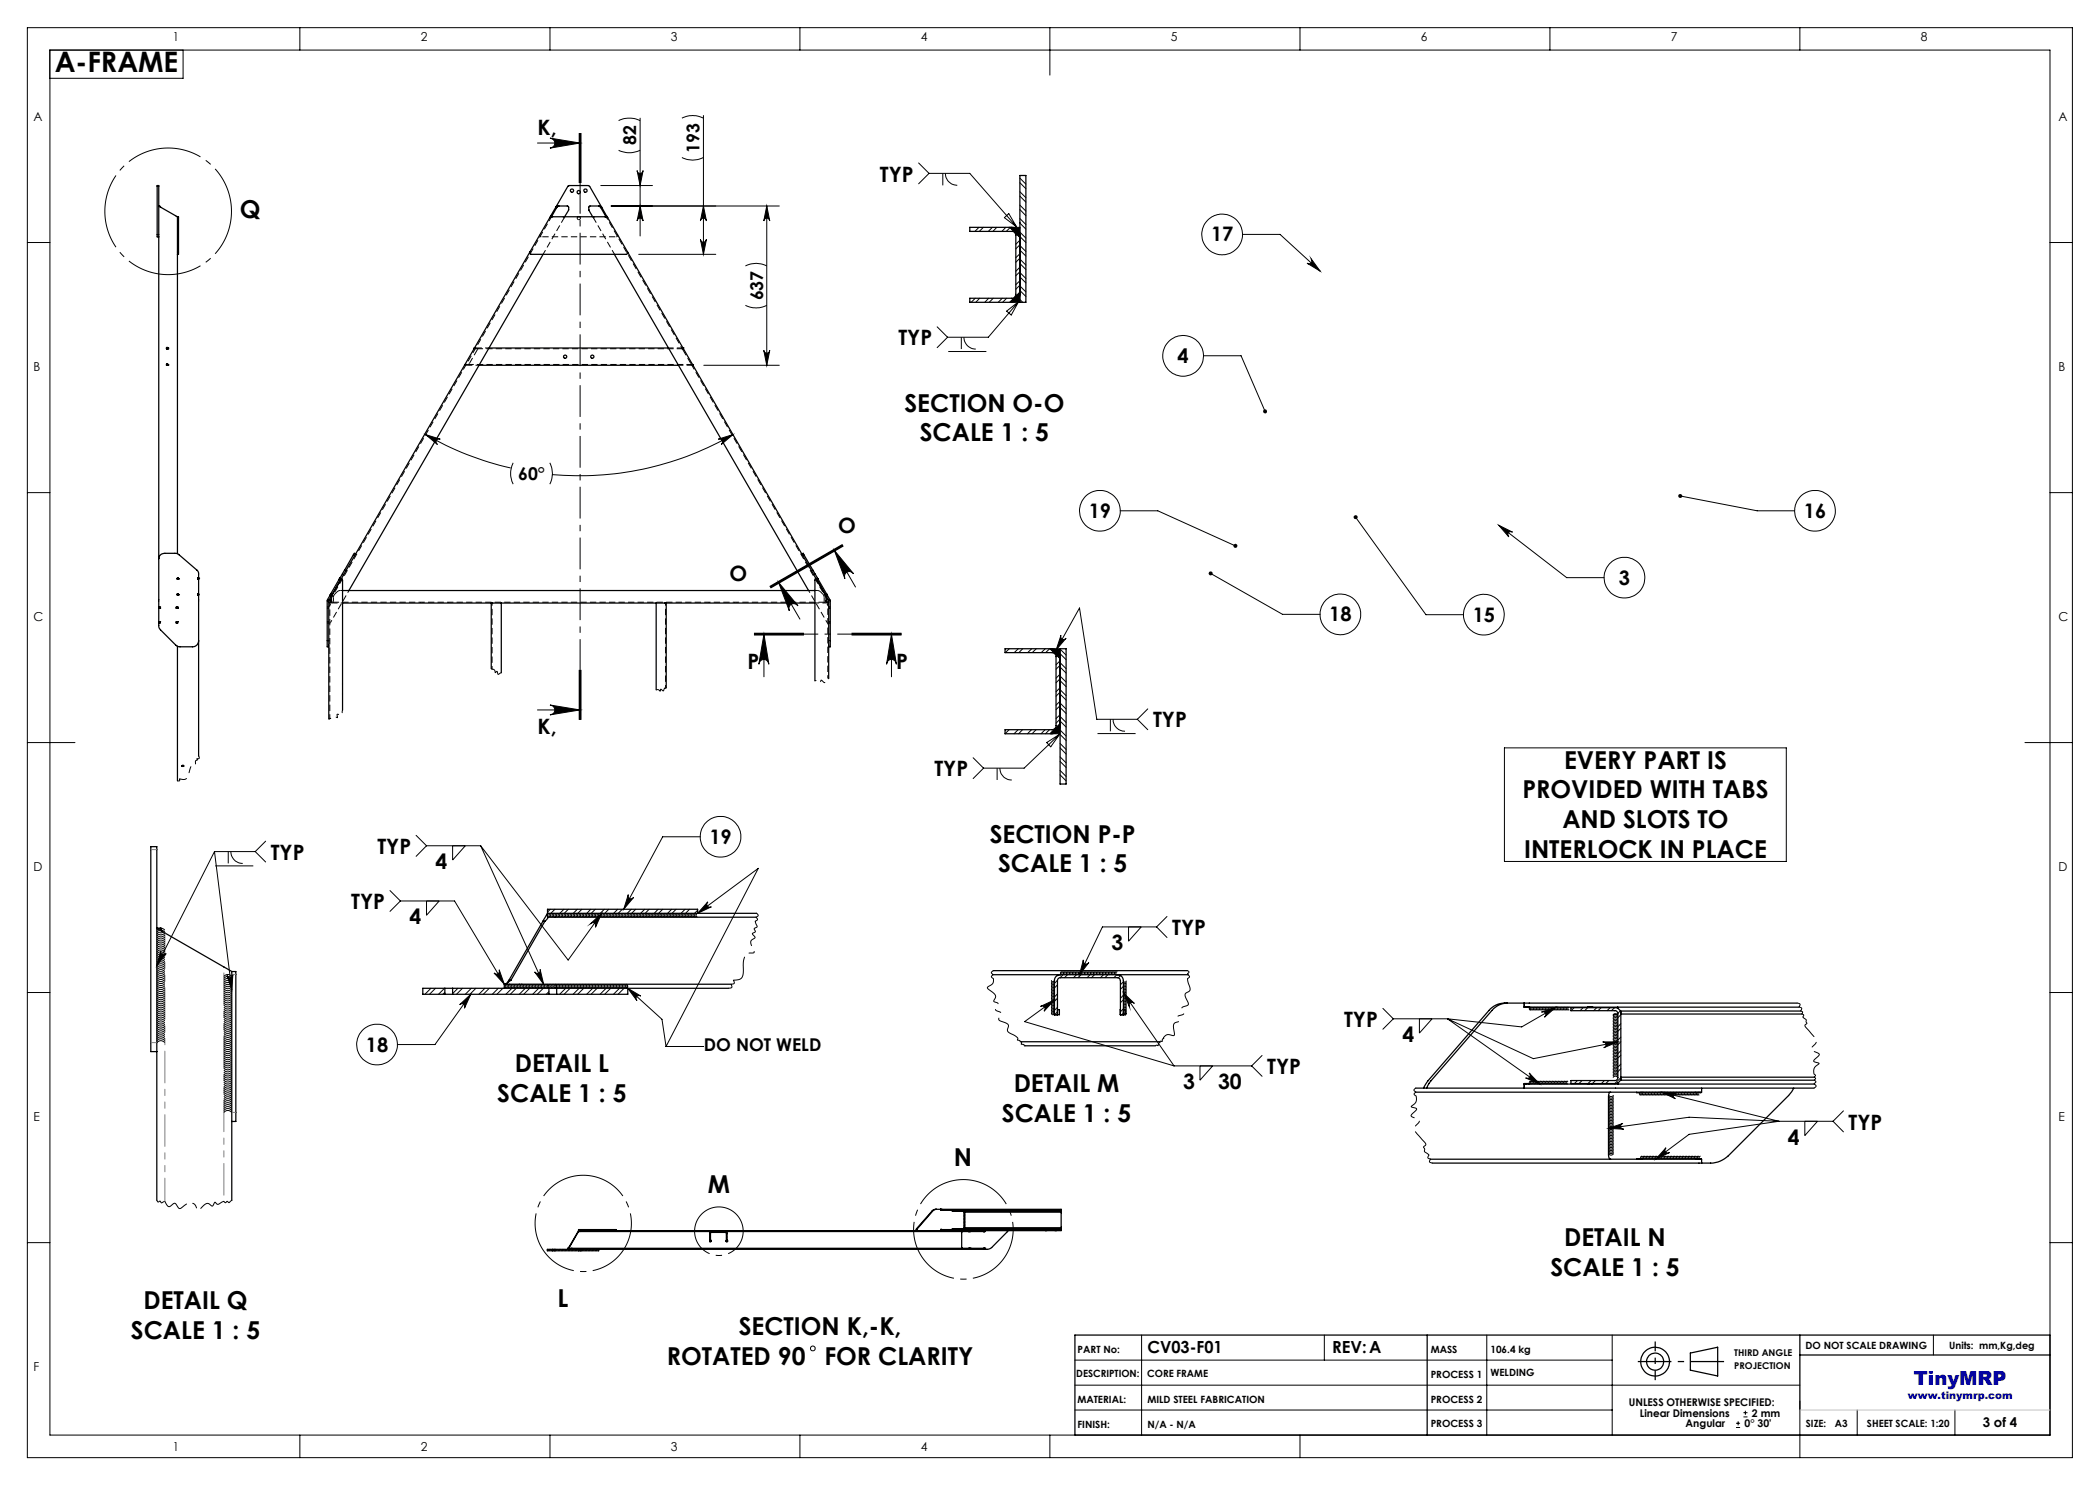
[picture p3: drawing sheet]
<svg xmlns="http://www.w3.org/2000/svg" width="420mm" height="297mm" viewBox="0 0 420 297" stroke-linecap="round" stroke-linejoin="round" font-family="sans-serif">
<defs><g id="words">
<text font-size="5.6" x="10.9" y="14.4">A-FRAME</text>
<g font-size="4.9">
<text x="47.9" y="43.7">Q</text>
<text x="180.9" y="82.3">SECTION O-O</text>
<text x="184" y="88.3">SCALE 1 : 5</text>
<text x="312.8" y="153.7">EVERY PART IS</text>
<text x="304.5" y="159.7">PROVIDED WITH TABS</text>
<text x="312.5" y="165.6">AND SLOTS TO</text>
<text x="197.9" y="168.5">SECTION P-P</text>
<text x="304.8" y="171.5">INTERLOCK IN PLACE</text>
<text x="199.6" y="174.5">SCALE 1 : 5</text>
<text x="103" y="214.4">DETAIL L</text>
<text x="99.5" y="220.4">SCALE 1 : 5</text>
<text x="202.7" y="218.4">DETAIL M</text>
<text x="200.4" y="224.3">SCALE 1 : 5</text>
<text x="190.8" y="233.2">N</text>
<text x="141.5" y="238.7">M</text>
<text x="312.8" y="249.2">DETAIL N</text>
<text x="310.1" y="255.1">SCALE 1 : 5</text>
<text x="28.7" y="261.8">DETAIL Q</text>
<text x="111.5" y="261.4">L</text>
<text x="26.2" y="267.7">SCALE 1 : 5</text>
<text x="147.7" y="267.1">SECTION K,-K,</text>
<text x="133.4" y="273">ROTATED 90</text>
<text x="164.9" y="273">FOR CLARITY</text>
</g>
<g font-size="4.2">
<text x="107.5" y="27">K,</text>
<text x="176" y="36.3">TYP</text>
<text x="179.7" y="69.1">TYP</text>
<text x="167.7" y="106.5">O</text>
<text x="145.9" y="116.2">O</text>
<text x="149.5" y="133.7">P</text>
<text x="179.3" y="133.7">P</text>
<text x="107.5" y="146.9">K,</text>
<text x="230.6" y="145.5">TYP</text>
<text x="186.9" y="155.3">TYP</text>
<text x="54.2" y="171.9">TYP</text>
<text x="75.5" y="170.8">TYP</text>
<text x="87.1" y="173.9">4</text>
<text x="70.2" y="181.8">TYP</text>
<text x="81.9" y="184.9">4</text>
<text x="222.3" y="190.1">3</text>
<text x="234.4" y="187">TYP</text>
<text x="268.8" y="205.4">TYP</text>
<text x="280.5" y="208.4">4</text>
<text x="253.5" y="214.8">TYP</text>
<text x="236.6" y="217.9">3</text>
<text x="243.6" y="217.9">30</text>
<text x="369.7" y="225.9">TYP</text>
<text x="357.6" y="229">4</text>
</g>
<g font-size="4">
<text x="242.2" y="48.3">17</text>
<text x="235.5" y="72.6">4</text>
<text x="217.8" y="103.6">19</text>
<text x="360.8" y="103.6">16</text>
<text x="323.8" y="116.9">3</text>
<text x="265.9" y="124.3">18</text>
<text x="294.5" y="124.3">15</text>
<text x="141.9" y="168.8">19</text>
<text x="73.2" y="210.3">18</text>
</g>
<text font-size="3.9" fill="#0000a0" x="382.8" y="277">TinyMRP</text>
<g font-size="3.5">
<text x="127.3" y="29" transform="rotate(-90 127.3 29)">82</text>
<text x="139.9" y="30.5" transform="rotate(-90 139.9 30.5)">193</text>
<text x="152.6" y="60.1" transform="rotate(-90 152.6 60.1)">637</text>
<text x="103.6" y="96.1">60°</text>
<text x="140.8" y="210.3">DO NOT WELD</text>
</g>
<g font-size="3.3">
<text x="229.5" y="270.6">CV03-F01</text>
<text x="266.4" y="270.7">REV:A</text>
</g>
<text font-size="2.7" x="396.6" y="285.4">3 of 4</text>
<g font-size="2.5">
<text x="34.6" y="8.2">1</text>
<text x="84.2" y="8.2">2</text>
<text x="134.2" y="8.2">3</text>
<text x="184.2" y="8.2">4</text>
<text x="234.2" y="8.2">5</text>
<text x="284.2" y="8.2">6</text>
<text x="334.2" y="8.2">7</text>
<text x="384.2" y="8.2">8</text>
<text x="6.7" y="24.2">A</text>
<text x="411.7" y="24.2">A</text>
<text x="6.7" y="74.2">B</text>
<text x="411.7" y="74.2">B</text>
<text x="6.7" y="124.2">C</text>
<text x="411.7" y="124.2">C</text>
<text x="6.7" y="174.2">D</text>
<text x="411.7" y="174.2">D</text>
<text x="6.7" y="224.2">E</text>
<text x="411.7" y="224.2">E</text>
<text x="6.7" y="274.2">F</text>
<text x="34.6" y="290.2">1</text>
<text x="84.2" y="290.2">2</text>
<text x="134.2" y="290.2">3</text>
<text x="184.2" y="290.2">4</text>
</g>
<g font-size="2.1">
<text x="325.8" y="281.2">UNLESS OTHERWISE SPECIFIED:</text>
<text x="328" y="283.4">Linear Dimensions</text>
<text x="337.1" y="285.5">Angular</text>
<text x="348.9" y="285.5">0° 30'</text>
<text x="350.4" y="283.4">2 mm</text>
</g>
<text font-size="2.1" fill="#0000a0" x="381.6" y="279.9">www.tinymrp.com</text>
<g font-size="2">
<text x="361.1" y="269.9">DO NOT SCALE DRAWING</text>
<text x="389.8" y="269.8">Units: mm,Kg,deg</text>
<text x="215.3" y="275.4">DESCRIPTION:</text>
<text x="215.5" y="270.7">PART No:</text>
<text x="229.4" y="275.4">CORE FRAME</text>
<text x="286.1" y="270.6">MASS</text>
<text x="286.1" y="275.6">PROCESS 1</text>
<text x="298.1" y="270.6">106.4 kg</text>
<text x="298.1" y="275.3">WELDING</text>
<text x="215.5" y="280.6">MATERIAL:</text>
<text x="229.5" y="280.6">MILD STEEL FABRICATION</text>
<text x="286.1" y="280.6">PROCESS 2</text>
<text x="215.5" y="285.6">FINISH:</text>
<text x="229.5" y="285.6">N/A - N/A</text>
<text x="286.1" y="285.4">PROCESS 3</text>
<text x="361.2" y="285.4">SIZE:</text>
<text x="367" y="285.4">A3</text>
<text x="373.4" y="285.4">SHEET SCALE: 1:20</text>
</g>
<g font-size="1.9">
<text x="346.9" y="271.3">THIRD ANGLE</text>
<text x="346.9" y="273.7">PROJECTION</text>
</g>
</g></defs>
<g fill="none" stroke="#000" stroke-width=".2" stroke-dasharray="1.3 .6" stroke-linecap="butt">
<path d="M108 46.9a.3 .3 0 0 0 .3 .5M110.3 43.3l.1 .1M110.5 43.3h-.1M112.5 43.3l.2 .2v.2M113 43.3l-.3 .4M118.6 43.3l.2 .4M119 43.3l-.2 .2v.2M121 43.3h.2M121.1 43.4l.2-.1M123.2 47.4a.3 .3 0 0 0 .3-.5M92.9 73l.2 .1M92.9 73h.1"/>
<path d="M93 73h.2M93 72.9h.2M93.1 72.8l.1 .1M93.2 73v-.1M93.2 73h.4M93.2 72.9h.4M93.6 73h.2M93.6 72.9h.2M93.8 73v-.3M93.8 72.9v-.2M93.8 73v-.1M94.8 69.7l.2 .1"/>
<path d="M94.9 69.7h-.1M94.9 69.7h.2M94.9 69.6h.2M95 69.5l.2 .1M95.1 69.6v.1M95.4 69.7h-.3M95.4 69.6h-.3M95.5 69.9l.1-.3M95.5 69.9l.1-.2M95.6 69.7h-.2M95.6 69.6h-.2M95.6 69.6v.1"/>
<path d="M136.4 69.7l.1 .2M136.4 69.6l.1 .3M136.4 69.6v.1M136.5 69.5l-.1 .1M136.6 69.6h-.2M136.6 69.7h.1M136.6 69.7h-.2M136.7 69.7l-.2 .1M138.3 72.9l-.1-.2M138.3 73l-.1-.3M138.3 73v-.1M138.4 72.8l-.1 .1"/>
<path d="M138.5 72.9h-.2M138.5 73h-.2M138.6 73h-.1M138.6 73l-.2 .1M66.3 119.1l.1-.2M67.4 118.4l-.4 .4M68.1 116l.2-.2M68.5 118.1h-.4M163.4 116l-.1-.2M163.4 118.1h-.4M164.5 118.8l-.4-.4M165.2 119.1l-.1-.2"/>
<path d="M65.5 124.4v-.1M65.5 121.6h.3M65.5 121.4h.3M65.5 124.6h.3M65.5 124.3h.3M65.5 124.6v-.1M65.8 120.6h.2M66 120.6h.3M66 120.4h.1M66.1 120.4h.2M66.1 124.5l-.3 .1M66.3 120.6h.4"/>
<path d="M66.3 120.4h.4M66.3 120.4v-.3M66.7 120.3v.3M68.5 136.8v-.1M68.5 138.8v-.2M68.5 137v-.2M68.5 138.9v-.1M84.1 120.4v.2M84.6 120.6v-.2M89.6 120.4v.2M89.8 120.4v.2M98.3 120.4v.2"/>
<path d="M98.3 120.5v.1M98.3 120.4v.1M98.4 120.5v.1M98.4 120.4v.1M98.4 120.4v.2M133.1 120.4v.2M133.1 120.5v.1M133.1 120.4v.1M133.3 120.5v.1M133.3 120.4v.1M133.3 120.4v.2M141.8 120.4v.2"/>
<path d="M141.9 120.4v.2M146.9 120.4v.2M147.4 120.6v-.2M164.8 120.6v-.3M164.8 120.6h.5M164.8 120.4h.5M165.2 120.4v-.3M165.3 120.6h.3M165.3 120.4h.1M165.4 124.5l.4 .1M165.5 120.4h-.1M165.7 120.6h.1"/>
<path d="M165.7 120.6h-.1M165.8 120.6h-.2M166 121.4h-.2M166 121.6h.1M166 121.6h-.2M166 124.3h-.2M166 124.6l.1-.1M166 124.6h-.2M166.1 121.4h-.3M166.1 124.3h-.3M166.1 121.6h-.3M166.1 124.6h-.3"/>
<path d="M166.1 121.4h-.1M166.1 124.4l-.1-.1"/>
</g>
<path d="M93.8 73h2M65.8 121.4l.5-1M165.6 135.7v-15.3M165.8 121.4l-.6-1" fill="none" stroke="#000" stroke-width=".2" stroke-dasharray="1.3 .6" stroke-dashoffset=".6" stroke-linecap="butt"/>
<path d="M112.7 43.7l-4.1 7.1M118.8 43.7l4.1 7.1M93.8 72.9h44.5M133.7 69.6h2.7M135.7 73h2.6" fill="none" stroke="#000" stroke-width=".2" stroke-dasharray="1.3 .6" stroke-dashoffset=".3" stroke-linecap="butt"/>
<path d="M69.8 118.1l-3.7 6.4M161.7 118.1l3.7 6.4M98.4 133.8v-13.2M133.1 137.5v-16.9" fill="none" stroke="#000" stroke-width=".2" stroke-dasharray="1.3 .6" stroke-dashoffset=".7" stroke-linecap="butt"/>
<path d="M66.1 120l44.3-76.8M165.5 120l-27.2-47.1M164.8 120.4h-98.1" fill="none" stroke="#000" stroke-width=".2" stroke-dasharray="1.3 .6" stroke-dashoffset=".1" stroke-linecap="butt"/>
<path d="M66.2 120.4h.1M165.4 120.4h.1" fill="none" stroke="#000" stroke-width=".2" stroke-dasharray="1.3 .6"/>
<path d="M95.6 69.6h2.2M136.5 69.9l-15.4-26.7M66 143.7v-23.3" fill="none" stroke="#000" stroke-width=".2" stroke-dasharray="1.3 .6" stroke-dashoffset=".5" stroke-linecap="butt"/>
<path d="M115.6 43.3l-.1 .4 .3 .2M115.8 43.9l.3-.2-.1-.4M66.7 119.5v.8M67 118.8l-.3 .7M68.1 118.1l-.7 .3M164.1 118.4l-.7-.3M164.8 119.5l-.3-.7M164.8 119.5v.8" fill="none" stroke="#000" stroke-width=".2" stroke-dasharray="1.3 .6" stroke-dashoffset=".4" stroke-linecap="butt"/>
<path d="M68.5 120.6h-1.8M164.8 120.6h-1.8" fill="none" stroke="#000" stroke-width=".2" stroke-dasharray="1.3 .6" stroke-dashoffset=".9" stroke-linecap="butt"/>
<path d="M108.3 47.4h14.9" fill="none" stroke="#000" stroke-width=".2" stroke-dasharray="1.3 .6" stroke-dashoffset="-.2" stroke-linecap="butt"/>
<path d="M93.8 72.7l1.7-2.8M138.2 72.7l-1.7-2.8" fill="none" stroke="#000" stroke-width=".2" stroke-dasharray="1.3 .6" stroke-dashoffset="-.1" stroke-linecap="butt"/>
<path d="M95.6 69.7h40.8" fill="none" stroke="#000" stroke-width=".2" stroke-dasharray="1.3 .6" stroke-dashoffset=".2" stroke-linecap="butt"/>
<g fill="none" stroke="#000" stroke-width=".25">
<path d="M31.4 37.1h.3v10.3h-.3zM204 35.1h1.2v25.4h-1.2zM31.7 47.4v74.3M31.9 41.2h-.2l3.8 2.2M31.9 41.2l.1 .1M31.9 41.2v.1M35.5 43.4h.2v7.5h-.2M35.5 43.4v7.5M35.5 50.9v59.8M106 50.4a.3 .3 0 0 0 0 .3 .3 .3 0 0 0 .3 .2h18.9a.3 .3 0 0 0 .3-.2 .3 .3 0 0 0 0-.3M106 50.4l-34.9 60.4M108.6 50.9l-38.8 67.2"/>
<path d="M110 43.5l.2-.1h11.1l.2 .1M110 43.5l-4 6.9M110.2 43.1v.2l.3 .1M110.2 43.1l-.2 .4M110.2 43.1l.1 .1M110.3 43.2v.2M111.2 41.4l2.4-4.1 .2-.2 4 .1 2.5 4.2M111.2 41.4l-1 1.7M111.2 41.4l.1 .1M111.3 41.5l-1 1.7M111.8 41.2l-.5 .3M111.8 41.2l-.6 .2"/>
<path d="M111.8 41.2h1.7l.2 .1v.8l-.8 1.3M115.5 43.4h.4M119.7 41.2l.5 .3M119.7 41.2l.6 .2M119.7 41.2l-1.9 .1v.7l.7 1.4M120.2 41.5l.9 1.7M120.3 41.4l-.1 .1M120.3 41.4l1 1.7M121.1 43.2v.2M121.3 43.1l-.1 .2-.2 .1M121.3 43.1l.2 .4M121.3 43.1l-.2 .1"/>
<path d="M121.5 43.5l4 6.9M122.9 50.9l38.8 67.2M125.5 50.4l34.9 60.4M204 47.1a1.63 1.63 0 0 0-1.6-1.6h-8.4v.8h8.4a.78 .78 0 0 1 .8 .8v11.8a.78 .78 0 0 1-.8 .8h-8.4v.8h8.4a1.63 1.63 0 0 0 1.6-1.6M33.3 73.1h.1M33.3 72.9h.2zM33.3 69.8h.2M33.3 73.1h.2M33.3 69.8v-.3h.2v.3M33.3 73.1v-.3h.2v.3M33.3 69.6h.2M33.5 73.1h.1"/>
<path d="M33.5 69.6h.1M33.5 72.9h.1M33.5 69.8h.1M93 72.9l-.1 .1M93 72.9h.1M94.9 69.6l-.1 .1M94.9 69.6h.1M95.8 73.1h39.9M97.8 69.6h35.9M136.6 69.6l.1 .1M136.6 69.6h.1M138.5 72.9l.1 .1"/>
<path d="M138.5 72.9h.1M31.7 111.7l.1-.3a1.19 1.19 0 0 1 1.2-.7l2.6 .1 3.9 3.4 .2 .4v4.4M35.5 115.8h.1M35.5 119h.1M35.5 118.8v.2M35.5 115.6v.1M35.5 115.7v.1M35.7 119h.1M35.7 118.8h.1M35.7 115.8h.1M35.7 115.6v.1M35.7 118.8h-.2v.2h.2"/>
<path d="M35.7 115.6h-.2v.2h.2M35.7 115.6v.2M35.7 118.8v.2M39.5 119h.1M39.5 115.8h.1M39.5 115.6v.1M39.5 115.6h.2M39.5 115.6v.2M39.5 119h.2M39.7 115.8h-.2M39.7 115.6v.1M39.7 119v32.2"/>
<path d="M39.7 115.6h.1M39.7 118.8h-.2v.2M65.9 119.9l.4 .3M66 119l-.6 1.1v9.3h.4M66 119l.3 .2M66.1 119l.2 .2M66.1 119h-.1M66.1 118.8l.3 .2M66.1 118.8v.2M66.1 118.8h.1M66.3 119.2v1.1l-.5 .2M66.3 119.2l-.5 .8v23.8"/>
<path d="M66.3 119.2h.1M67.8 115.8l.3 .2-1.7 3M67.8 115.8l-1.7 3M67.9 115.8v.1M67.9 115.8h-.1M67.9 115.7h.1M67.9 115.7v.1M68 115.6l.3 .2M68 115.6l-.1 .1M68.2 115.8l.3 .2v26M68.2 115.8h.1M68.5 118.1h94.5"/>
<path d="M71.1 110.8l-.3-.1-2.8 4.9M71.1 110.8l-2.8 5M160.4 110.8l2.8 5M160.4 110.8l.3-.1 2.8 4.9M163.2 115.8h.1M163.2 115.8l-.2 .2v20.2M163.4 116l1.7 3 .2-.2M163.5 115.7h.1M163.5 115.6l-.3 .2M163.5 115.6v.1M163.5 115.7l.1 .1M163.6 115.8l-.2 .2"/>
<path d="M163.6 115.8l1.7 3M163.6 115.8h.1M165.2 119.2l.5 .9v15.5M165.2 119.2h.1M165.2 119.2v1.1l.5 .2M165.3 118.8h.1M165.3 118.8l.1 .2M165.4 119l-.2 .2M165.4 119h.1M165.5 119l.6 1.1v9.3h-.4M165.5 119l-.3 .2M165.6 119.9l-.4 .3"/>
<path d="M31.7 124.4v.9l.3 .6 3.2 3.2 .7 .3h2.6a1.2 1.2 0 0 0 1.2-1.3M31.7 121.4v.1M31.7 124.6h.2M31.7 124.4h.1M31.7 121.7h.1M31.7 121.4h.1M31.7 124.4h.3M31.7 121.7h.3M31.7 121.4h.3M31.7 121.7v2.7M31.9 124.4h.1M31.9 121.6v.1"/>
<path d="M31.9 121.4v.1M31.9 121.7h.1M31.9 121.4h.1M32 121.4v.3M32 124.4v.2h-.3M35.3 124.6h.2M35.3 121.6v.1M35.3 124.4h.1M35.3 121.4v.1M35.3 121.7h.1M35.3 121.4h.1M35.3 124.4h.2"/>
<path d="M35.3 121.7h.2M35.3 121.4h.2M35.3 121.4v.3M35.3 124.4v.2h.2v-.2M35.5 121.6v.1M35.5 124.4h.1M35.5 121.4v.1M35.5 121.7h.1M35.5 121.4h.1M35.5 129.3v26.9M35.5 121.4v.3M68.5 120.6h94.5"/>
<path d="M98.2 120.6v13.1M100.3 120.6v13.9M131.2 120.6v17.4M133.2 120.6v16.9M212 131.3a1.62 1.62 0 0 0-1.6-1.6h-9.4v.8h9.4a.84 .84 0 0 1 .8 .8v13.8a.78 .78 0 0 1-.8 .8h-9.4v.9h9.4a1.62 1.62 0 0 0 1.6-1.7M212 129.7h1.2v27.1h-1.2zM36.4 153.1h.1M36.4 153.3h.1M36.4 153.1h.3M36.4 153.1v.2M36.4 153.3h.3M36.7 153.1h.1"/>
<path d="M36.7 153.3h.1M36.7 153.1v.2M30.2 169.3h1.2v41h-1.2zM32.2 185.6h-.8l15 8.7M32.2 185.6l.2 .7M32.2 185.6v.5M46.4 194.3h.8v30h-.8M46.4 194.3v30M89 197.7h1.5M89 198.9h1.5M89 197.7h-4.4v1.2h4.4M89 197.7v1.2"/>
<path d="M90.5 197.7h19.3M90.5 198.9h19.3M90.5 197.7v1.2M100.9 196.8h45.3M100.9 196.8v.9M101.8 196.1l-.3 .5M101.8 196.1h.4M102.2 196.1l-1.3 .7M108.6 184.3l-6.8 11.8M108.6 184.3h.4M109 184.3l-6.8 11.8M109.6 183.5l-.6 .8"/>
<path d="M109.8 197.7h1.5M109.8 198.9h1.5M109.8 197.7v1.2M111.3 197.7h34.4M111.3 197.7v1.2M125.6 197.7v1.2h-14.3M139.5 182.7v-.8h-30v1.5h41.7M151.3 182.7h-41.8l-.9 1.6M198.6 194.9h38.9M198.6 194.1h38.9M212.1 194.9a1.15 1.15 0 0 0-1.2 1.2v6.8M223.5 194.9a1.2 1.2 0 0 1 1.2 1.2v6.8"/>
<path d="M31.4 210.3v29.8M204.2 208.3h27.7M205 209.2h26.1M210.9 201.9v1h1v-1h-.4M211.5 202.9v-6.8a.6 .6 0 0 1 .6-.6h11.4a.6 .6 0 0 1 .6 .6v6.8M224.1 201.9l-.1 1h1.1v-1h-.4M283.1 217.6h79.7M301.4 200.6a4.1 4.1 0 0 0-3 1.5l-12.3 14.1-.8 1.4M304.8 200.6v.8M304.8 216.8h.1M304.8 201.4h1M304.9 216.8h57.9"/>
<path d="M304.9 200.6h54.5M304.9 201.4h54.9M304.9 200.6h-4.1a4.1 4.1 0 0 0-3 1.5l-12.2 14-.9 1.5M305.2 201.4h.1M305.2 216.7v.1M305.8 201.4h.1M305.8 216.8v-.1h-1v.9M317.5 201.4h.1M317.5 216.7v.1M317.8 201.4h.1M317.8 216.7v.1M318.4 201.4h.1"/>
<path d="M318.4 216.7v.1M322.1 218.4a.7 .7 0 0 0-.4 .8v11.8l.2 .7 .2 .1M323.5 201.4l.1 .3M323.6 216.6l-.1 .2M324.2 202.7a1.2 1.2 0 0 0-1.2-1.2h-8.8v.6h8.8a.6 .6 0 0 1 .6 .6v12.8a.6 .6 0 0 1-.6 .6h-8.8v.6h8.8a1.15 1.15 0 0 0 1.2-1.2M324.2 215.4h38.6M324.2 202.8h36.1M327.3 218.4v.1h1.1v-.1M339.2 218.4v.1h1v-.1M340.3 217.6v.8h-57.1M358.7 217.6l-1 1.5-12 12.1a5.2 5.2 0 0 1-3.6 1.4h-1.8M360.1 202.2h-35.9v13.8h38.6"/>
<path d="M46.4 224.3v15.8M286.1 231.8h54.2v.8M286.5 232.6h53.8M327.3 231.8h1.1M339.2 231.8h1M110.6 249.9h.4M110.6 250.2h.4M110.6 249.9h-1.1v.3h1.1M110.6 249.9v.3M111 249.9h4.8M111 250.2h4.8M111 249.9v.3"/>
<path d="M113.6 249.7h83.4M113.6 249.7v.2M113.8 249.5l-.1 .1M113.8 249.5h.1M113.9 249.5l-.3 .2M115.5 246.5h.1M115.5 246.5l-1.7 3M115.6 246.5l-1.7 3M115.7 246.3l-.1 .2M115.8 249.9h.4M115.8 250.2h.4M115.8 249.9v.3"/>
<path d="M116.2 249.9h80.8M116.2 249.9v.3M119.7 249.9v.3h-3.5M123.2 246.1v-.2h-7.5v.4h81.3v-.2M142 248.1h.1M142.3 246.3l-.3 .3v1.7h.2l-.1-.2M145.1 246.3l.3 .3v1.7M145.2 248.1h.1M145.4 248.1l.1 .2h-.2l-.1-1.8h-3l-.1 1.8M187.3 241.9l-.7 .2-3.4 4M188.1 245.9h.3M188.1 245.9h21.1"/>
<path d="M188.1 241.9h24.1v.2M188.1 242.1h.3M188.1 245.9h.1M188.1 241.9h.1M188.1 242.1h.1M188.1 241.9h-1.1l-.5 .2-3.4 4M188.1 241.9v.2M188.1 245.9v.2M188.1 242.1h24.1M188.2 242.1h.1M188.2 245.9h.1M188.3 242.1h.1"/>
<path d="M188.3 245.9h.1M191.3 242.1h.1M191.3 245.9h.1M191.5 242.1h.1M191.5 245.9h.1M192.4 246.3l-.1 .1v3.2l.1 .1M192.8 245.8v.1M192.8 245.9h.1M192.8 242.1h.1M193 245.6l-.3 .3M193 242.4l-.2-.3h-2.3v.1l2.3 .1v3.4h-2.3v.2M193 245.6h19.2"/>
<path d="M193 242.4h19.2M193.7 249.7h.1M193.7 246.3h.3M194 249.7h.1M196.7 249.7h.1M196.7 246.3h.3M196.9 249.7l.1 .2M197 249.7h.1M201.6 246.1l-3.3 3.4-.6 .3-.7 .1M209.2 245.9h2M209.2 246.1h2M209.2 246.1h-93.5l-.2 .4"/>
<path d="M209.2 245.9v.2M211.2 245.9h1M211.2 245.9v.2M212.2 242.4v3.2M212.2 245.9v.2h-1M212.2 245.7v.2M212.2 242.1v.2M212.2 242.3h-19.2v3.4h19.2M212.2 242.3v.1M212.2 245.6v.1M215 267h195v20h-195zM285.4 267v20"/>
<path d="M338.1 270.6l5.4-1.2v5.8l-5.4-1.2zM360 267v15M360 271h50"/>
<circle cx="114.4" cy="38.1" r=".33"/>
<circle cx="115.7" cy="38.4" r=".33"/>
<circle cx="117.1" cy="38.1" r=".34"/>
<circle cx="113" cy="71.3" r=".33"/>
<circle cx="118.5" cy="71.3" r=".33"/>
<circle cx="331" cy="272.3" r="2.87"/>
<circle cx="331" cy="272.3" r="1.72"/>
</g>
<path d="M65.8 143.8l.2-.1a1.11 1.11 0 0 1 1.4-.2l.1-.7 .7 .3a.22 .22 0 0 0 .3-.1 .22 .22 0 0 0 0-.3v-.7" fill="none" stroke="#000" stroke-width=".2" stroke-dasharray="15.2 1.3 1.3 1.3" stroke-dashoffset="14.7"/>
<path d="M98.3 133.7l.1 .1a.71 .71 0 0 1 .7 .7l.3-.2 .3 .6 .6-.4M131.3 138a.56 .56 0 0 1 .7 .2l.2-.4 .4 .4 .1-.1a.45 .45 0 0 1 .5-.5l.1-.1M237.5 194.7l.3-.3-.3-.3M362.8 217.6l.4-.4-.4-.5" fill="none" stroke="#000" stroke-width=".2" stroke-dasharray="15.2 1.3 1.3 1.3"/>
<path d="M163 136.1a1.05 1.05 0 0 1 1.1 .4l.2-.5 .4 .5a.19 .19 0 0 0 .3 0 .19 .19 0 0 0 .1-.2 .37 .37 0 0 1 .4-.5l.3-.2" fill="none" stroke="#000" stroke-width=".2" stroke-dasharray="15.2 1.3 1.3 1.3" stroke-dashoffset="15"/>
<g fill="none" stroke="#000" stroke-width=".2">
<path d="M5.5 5.5h409v286h-409zM10 10v277h400v-277h-400.1v5.7h26.7v-5.7M60 5.5v4.5M110 5.5v4.5M160 5.5v4.5M210 5.5v9.5M260 5.5v4.5M310 5.5v4.5M360 5.5v4.5M107.5 28.6h8.5M110 27.6l6 1-6 1a1.01 1.01 0 0 0 1-1 1.01 1.01 0 0 0-1-1zM115.8 26.6v10"/>
<path d="M116 26.6v10M116.2 26.6v10M120.2 37.1h10.3M123.7 30.1l.3 .1a5 5 0 0 0 4-.1M123.7 24.1a4.9 4.9 0 0 1 4.3 0M127.4 34.1a.6 .6 0 0 0 .6 .6 .6 .6 0 0 0 .6-.6l-.6 3zM128 23.6v23.6M136.4 31.5a4.6 4.6 0 0 0 4.3 0M136.4 23.6a4.6 4.6 0 0 1 4.3 0M140.7 23.1v27.8M183.7 32.6l2.1 2.1M185.8 34.7h8.2l9.3 10.7"/>
<path d="M185.8 34.7l-2.1 2.1M188.6 34.7v2.4M189.1 34.7a2.34 2.34 0 0 0 2.4 2.4M204 39.2l1.2 1.2M204 36.5l1.2 1.2M204 38.3l1.2 1.2M204 35.6l1.2 1.2M5.5 48.5h4.5M122.2 41.2h33.7M127.7 50.9h15.5M128 41.2l.6 3a.6 .6 0 0 0-.6-.6 .6 .6 0 0 0-.6 .6zM140.1 47.9a.6 .6 0 0 0 .6 .5 .6 .6 0 0 0 .6-.5l-.6 3z"/>
<path d="M140.7 41.2l.6 3a.6 .6 0 0 0-.6-.6 .6 .6 0 0 0-.6 .6zM149.1 53.2a4.6 4.6 0 0 1 4.3 0M153.4 41.2l.6 3a.6 .6 0 0 0-.6-.6 .6 .6 0 0 0-.6 .6zM153.4 41.2v31.9M194 45.5h.1M195.1 59.7l-.9 .8M195.8 45.5l-.8 .8M195.9 59.7l-.7 .8M196.7 45.5l-.8 .8M197.7 59.7l-.7 .8M198.5 45.5l-.8 .8M198.6 59.7l-.8 .8"/>
<path d="M199.4 45.5l-.8 .8M200.4 59.7l-.8 .8M200.9 43.5l.9-.8 1.5 2.7zM201.2 45.5l-.8 .8M201.3 59.7l-.8 .8M202 45.5h2v2zM202 45.5l2 2M202.1 45.5l-.8 .8M203.4 45.9l-.5 .6M203.8 46.4l-.6 .7M204 58.5v2h-2zM204 48l-.8 .9"/>
<path d="M204 50.8l-.8 .7M204 53.4l-.8 .9M204 56.2l-.8 .7M204 58.8l-1.7 1.7M204 49l-.8 .8M204 51.6l-.8 .9M204 54.4l-.8 .7M204 57l-.8 .9M204 58.1l1.2 1.2M204 55.4l1.2 1.2M204 52.7l1.2 1.2M204 50l1.2 1.2"/>
<path d="M204 47.3l1.2 1.2M204 44.6l1.2 1.2M204 41.9l1.2 1.2M204 59.9l.5 .6M204 57.2l1.2 1.2M204 54.5l1.2 1.2M204 51.8l1.2 1.2M204 49.1l1.2 1.2M204 46.4l1.2 1.2M204 43.7l1.2 1.2M204 41l1.2 1.2M204 58.5l-2 2"/>
<path d="M248.5 46.9h7.5l8 7.3M262.2 51.7l1.8 2.5-2.6-1.6a.6 .6 0 0 0 .8 0 .6 .6 0 0 0 0-.9zM410 48.5h4.5M140.8 73.1h15.1M149.1 61.1a4.6 4.6 0 0 0 4.3 0M152.8 70.1a.6 .6 0 0 0 .6 .5 .6 .6 0 0 0 .6-.5l-.6 3zM187.4 65.4l2.1 2M189.5 67.4l-2.1 2.1M189.7 70.3h7.6M192.3 67.4v2.4M192.8 67.4a2.34 2.34 0 0 0 2.4 2.4M201.3 62.2l2.4-1.9-1.5 2.7z"/>
<path d="M203.7 60.3l-6 7.1h-8.2M240.7 71.2h7.5l4.8 11.1M5.5 98.5h4.5M85.1 86.9l3 .9a.6 .6 0 0 0-.8 .3 .6 .6 0 0 0 .2 .8zM85.1 86.9a60.1 60.1 0 0 0 17 6.7M102.6 92.6l-.1 .2a4.7 4.7 0 0 0 .1 4M110 92.6a4.6 4.6 0 0 1 0 4.2M143.7 87.8l2.9-.9-2.3 2a.61 .61 0 0 0 .2-.8 .61 .61 0 0 0-.8-.3zM146.6 86.9a61.3 61.3 0 0 1-36.1 8M336.1 99.2l15.3 3h7.5M410 98.5h4.5M155.7 116.5l3.9 4.7a1 1 0 0 0-1.3-.3 1 1 0 0 0-.4 1.3z"/>
<path d="M155.7 116.5l4.3 7.3M166.9 110.1l3.8 4.7a1 1 0 0 0-1.3-.4 1 1 0 0 0-.4 1.3zM166.9 110.1l4.2 7.3M168.5 108.9l-14.6 8.4M168.6 109l-14.6 8.5M168.7 109.2l-14.6 8.4M224 102.2h7.6l15.5 7M242.1 114.7l14.4 8.2h7.5M271.1 103.4l14.1 19.5h7.5M299.8 105.1l2.7 1.3a.6 .6 0 0 0-.8 .2 .6 .6 0 0 0 .1 .8zM299.8 105.1l13.5 10.4h7.5M115.8 134v10"/>
<path d="M116 134v10M116.2 134v10zM150.8 126.8h10M150.8 127h10M150.8 126.6h10M152.8 126.9l1 6a1.01 1.01 0 0 0-1-1 1.01 1.01 0 0 0-1 1zM152.8 126.9v8.5M170.3 126.8h10M170.3 127h10M170.3 126.6h10M178.3 126.9l1 6a.99 .99 0 0 0-1-1 .99 .99 0 0 0-1 1zM178.3 126.9v8.5"/>
<path d="M201.9 129.7l-.9 .8M203.7 129.7l-.9 .8M204.5 129.7l-.7 .8M206.3 129.7l-.8 .8M207.3 129.7l-.9 .8M209.1 129.7l-.9 .8M209.9 129.7l-.8 .8M210 129.7h2v2zM210 129.7l2 2M211.2 130l4.7-8.4 3.5 22.3h8.1M211.4 130.1l-.6 .6M211.8 130.6l-.6 .6"/>
<path d="M212 132.1l-.8 .9M212 134.8l-.8 .8M212 137.5l-.8 .9M212 133.1l-.8 .7M212 135.7l-.8 .9M212 138.4l-.8 .8M212 138.8l1.2 1.2M212 136.1l1.2 1.2M212 133.4l1.2 1.2M212 130.7l1.2 1.2M212 137.9l1.2 1.2M212 135.2l1.2 1.2"/>
<path d="M212 132.5l1.2 1.2M212 129.8l1.2 1.2M212.2 127.1a.58 .58 0 0 0 .2 .8 .58 .58 0 0 0 .8-.3l-2 2.4zM5.5 148.5h9.5M107.5 142h8.5M110 141l6 1-6 1a.99 .99 0 0 0 1-1 .99 .99 0 0 0-1-1zM194.6 151.5l2.1 2.1M196.7 153.6l-2.1 2.1M199.4 153.6v2.4M200 153.6a2.4 2.4 0 0 0 2.4 2.4M201.8 145.9l-.8 .9M203.6 145.9l-.8 .9"/>
<path d="M204.5 145.9l-.8 .9M206.3 145.9l-.8 .9M207.2 145.9l-.8 .9M209 145.9l-.8 .9M209.3 148.5l2.6-1.6-1.8 2.5zM209.9 145.9l-.8 .9M211.9 145.7l-.9 .9M211.9 146.9l-7.1 6.7h-8.1M212 144.7v2.1h-2zM212 140.2l-.8 .8M212 142.9l-.8 .8M212 141.1l-.8 .8"/>
<path d="M212 143.8l-.8 .8M212 155l1.2 1.2M212 152.3l1.2 1.2M212 149.6l1.2 1.2M212 146.9l1.2 1.2M212 144.2l1.2 1.2M212 141.5l1.2 1.2M212 156.8h.1M212 154.1l1.2 1.2M212 151.4l1.2 1.2M212 148.7l1.2 1.2M212 146l1.2 1.2"/>
<path d="M212 143.3l1.2 1.2M212 140.6l1.2 1.2M212 144.7l-2 2.1M219.5 146.7h7.6M222.1 143.9v2.4M222.6 143.9a2.4 2.4 0 0 0 2.4 2.4M227.5 143.9l2.1 2M229.6 141.8l-2.1 2.1M300.9 149.6h56.4v22.7h-56.4zM405 148.5h9.5M42.9 170.3h8.1M42.9 170.3l3.5 27.7"/>
<path d="M42.9 170.3l-11.5 22.8M43 173.2h7.7M45.6 170.3v2.4M46.2 170.3a2.34 2.34 0 0 0 2.3 2.4M51 170.3l2.1 2.1M53.1 168.2l-2.1 2.1M78 178.1l2.1 2.1M83.2 167.1l2.1 2.1M85.3 169.2h10.8M85.3 169.2l-2.1 2.1M90.5 169.2v2.8l2.6-2.8M96.1 169.2l12.6 27.6"/>
<path d="M96.1 169.2l17.5 22.8 6.7-9.3M125.7 178.9a.6 .6 0 0 0 .2 .8 .6 .6 0 0 0 .8-.2l-2 2.4zM140.1 167.4h-7.6l-7.8 14.5M5.5 198.5h4.5M31.4 199.8a1 1 0 0 1 1.5 0M31.4 199.5l.1-.1a.99 .99 0 0 1 1.4 .1M31.4 199.1a1 1 0 0 1 1.5 0M31.4 198.7a1 1 0 0 1 1.5 0M31.4 198.3a1 1 0 0 1 1.5 0M31.4 197.9a1 1 0 0 1 1.5 0M31.4 197.5a1 1 0 0 1 1.5 0M31.4 197.1a1 1 0 0 1 1.5 0"/>
<path d="M31.4 196.7a1 1 0 0 1 1.5 0M31.4 196.3a.95 .95 0 0 1 1.5 0M31.4 195.9a1 1 0 0 1 1.5 0M31.4 195.5a1 1 0 0 1 1.5 0M31.4 195.1a1 1 0 0 1 1.5 0M31.4 194.7a1 1 0 0 1 1.5 0M31.4 194.3a.95 .95 0 0 1 1.5 0M31.4 193.9a1 1 0 0 1 1.5 0M31.4 193.5a1 1 0 0 1 1.5 0M31.4 193.1l.1-.1a.99 .99 0 0 1 1.4 .1M31.4 192.8a1 1 0 0 1 1.5 0M31.4 192.4a.95 .95 0 0 1 1.5 0"/>
<path d="M31.4 191.9a1 1 0 0 1 1.5 0M31.4 191.6a1 1 0 0 1 1.5 0M31.4 191.2l.1-.1a.99 .99 0 0 1 1.4 .1M31.4 190.8a1 1 0 0 1 1.5 0M31.4 190.4a1 1 0 0 1 1.5 0M31.4 190a1 1 0 0 1 1.5 0M31.4 189.6a1 1 0 0 1 1.5 0M31.4 189.2l.1-.1a.99 .99 0 0 1 1.4 .1M31.4 188.8a1 1 0 0 1 1.5 0M31.4 188.4a1 1 0 0 1 1.5 0M31.4 188a1 1 0 0 1 1.5 0M31.4 187.6a1 1 0 0 1 1.5 0"/>
<path d="M31.4 187.2a1 1 0 0 1 1.5 0M31.4 186.8a1 1 0 0 1 1.5 0M31.4 186.4a1 1 0 0 1 1.5 0M31.4 186.1a.95 .95 0 0 1 1.5 0M32.2 190.2a.59 .59 0 0 0 .3 .7 .59 .59 0 0 0 .7-.2l-1.8 2.4zM44.8 199.6a1.01 1.01 0 0 1 1.6 0M44.8 199.2a1.01 1.01 0 0 1 1.6 0M44.8 198.9a.96 .96 0 0 1 1.6 0M44.8 198.4a1.01 1.01 0 0 1 1.6 0M44.8 198a1.01 1.01 0 0 1 1.6 0M44.8 197.7a1.01 1.01 0 0 1 1.6 0M44.8 197.3a1.01 1.01 0 0 1 1.6 0"/>
<path d="M44.8 196.9a1.01 1.01 0 0 1 1.6 0M44.8 196.5a.96 .96 0 0 1 1.6 0M44.8 196.1a1.01 1.01 0 0 1 1.6 0M44.8 195.7a1.01 1.01 0 0 1 1.6 0M44.8 195.3a1.01 1.01 0 0 1 1.6 0M45.4 195.1a.59 .59 0 0 0 .7 .5 .59 .59 0 0 0 .5-.7l-.2 3.1zM80.1 180.2h10.8l10 16.6a.43 .43 0 0 1 .2 .5 .43 .43 0 0 1-.2 .4M80.1 180.2l-2.1 2.1M85.3 180.2v2.9l2.5-2.9M86.2 197.7l-1.2 1.2M87.1 197.7l-1.2 1.2M88.9 197.7l-1.2 1.2"/>
<path d="M89 198.5l-.4 .4M91.6 197.7l-1.1 1M92.5 197.7l-1.2 1.2M94.2 198.9l-7.2 10h-7.5M94.3 197.7l-1.2 1.2M95.2 197.7l-1.2 1.2M97 197.7l-1.2 1.2M97.9 197.7l-1.2 1.2M98.8 194.6a.6 .6 0 0 0 .8 .1 .6 .6 0 0 0 .2-.7l1.1 2.8zM99.7 197.7l-1.2 1.2M100.6 197.7l-1.2 1.2M101.1 196.8a.42 .42 0 0 1 .4 .5 .42 .42 0 0 1-.4 .4"/>
<path d="M101.5 196.8a.43 .43 0 0 1 .2 .5 .43 .43 0 0 1-.2 .4M101.7 196.8a.42 .42 0 0 1 .4 .5 .42 .42 0 0 1-.4 .4M102.1 196.8a.43 .43 0 0 1 .2 .5 .43 .43 0 0 1-.2 .4M102.3 196.8a.42 .42 0 0 1 .4 .5 .42 .42 0 0 1-.4 .4M102.4 197.7l-1.2 1.2M102.7 196.8a.43 .43 0 0 1 .2 .5 .43 .43 0 0 1-.2 .4M102.9 196.8a.42 .42 0 0 1 .4 .5 .42 .42 0 0 1-.4 .4M103.3 196.8a.43 .43 0 0 1 .2 .5 .43 .43 0 0 1-.2 .4l-1.2 1.2M103.5 196.8a.42 .42 0 0 1 .4 .5 .42 .42 0 0 1-.4 .4M103.9 196.8a.43 .43 0 0 1 .2 .5 .43 .43 0 0 1-.2 .4M104.1 196.8a.42 .42 0 0 1 .4 .5 .42 .42 0 0 1-.4 .4M104.5 196.8a.43 .43 0 0 1 .2 .5 .43 .43 0 0 1-.2 .4"/>
<path d="M104.7 196.8a.42 .42 0 0 1 .4 .5 .42 .42 0 0 1-.4 .4M105.1 196.8a.43 .43 0 0 1 .2 .5 .43 .43 0 0 1-.2 .4l-1.2 1.2M105.3 196.8a.42 .42 0 0 1 .4 .5 .42 .42 0 0 1-.4 .4M105.7 196.8a.43 .43 0 0 1 .2 .5 .43 .43 0 0 1-.2 .4M105.9 196.8a.42 .42 0 0 1 .4 .5 .42 .42 0 0 1-.4 .4l-1.2 1.2M106.3 196.8a.43 .43 0 0 1 .2 .5 .43 .43 0 0 1-.2 .4M106.5 196.8a.42 .42 0 0 1 .4 .5 .42 .42 0 0 1-.4 .4M106.9 196.8a.43 .43 0 0 1 .2 .5 .43 .43 0 0 1-.2 .4M106.9 194.4a.6 .6 0 0 0 .8 .2 .6 .6 0 0 0 .3-.7l.7 2.9zM107.1 196.8a.42 .42 0 0 1 .4 .5 .42 .42 0 0 1-.4 .4M107.5 196.8a.43 .43 0 0 1 .2 .5 .43 .43 0 0 1-.2 .4M107.7 196.8a.42 .42 0 0 1 .4 .5 .42 .42 0 0 1-.4 .4l-1.2 1.2"/>
<path d="M108.1 196.8a.43 .43 0 0 1 .2 .5 .43 .43 0 0 1-.2 .4M108.3 196.8a.42 .42 0 0 1 .4 .5 .42 .42 0 0 1-.4 .4M108.7 196.8a.43 .43 0 0 1 .2 .5 .43 .43 0 0 1-.2 .4l-1.2 1.2M108.9 196.8a.42 .42 0 0 1 .4 .5 .42 .42 0 0 1-.4 .4M109.3 196.8a.43 .43 0 0 1 .2 .5 .43 .43 0 0 1-.2 .4M109.5 196.8a.42 .42 0 0 1 .3 .5 .42 .42 0 0 1-.3 .4M109.8 196.8l.1 .1a.43 .43 0 0 1 .2 .4 .43 .43 0 0 1-.3 .4M109.8 198.3l-.5 .6M109.8 182.7a.4 .4 0 0 0-.3 .4 .4 .4 0 0 0 .3 .3M110.1 196.8a.42 .42 0 0 1 .3 .5 .42 .42 0 0 1-.3 .4M110.1 181.9l-.6 .5M110.1 182.7a.41 .41 0 0 0-.3 .4 .41 .41 0 0 0 .3 .3"/>
<path d="M110.4 196.8l.1 .1a.43 .43 0 0 1 .2 .4 .43 .43 0 0 1-.3 .4M110.4 182.7a.4 .4 0 0 0-.3 .4 .4 .4 0 0 0 .3 .3M110.7 196.8a.42 .42 0 0 1 .3 .5 .42 .42 0 0 1-.3 .4M110.7 182.7a.41 .41 0 0 0-.3 .4 .41 .41 0 0 0 .3 .3M111 196.8a.41 .41 0 0 1 .3 .5 .41 .41 0 0 1-.3 .4 .43 .43 0 0 0 .3-.4 .43 .43 0 0 0-.3-.5zM111 181.9l-.8 .8M111 182.7a.4 .4 0 0 0-.3 .4 .4 .4 0 0 0 .3 .3M111.3 182.7a.41 .41 0 0 0-.3 .4 .41 .41 0 0 0 .3 .3M111.3 197.7h.1M111.3 196.8a.43 .43 0 0 1 .3 .5 .43 .43 0 0 1-.3 .4M111.6 196.8a.42 .42 0 0 1 .3 .5 .42 .42 0 0 1-.3 .4M111.6 182.7a.4 .4 0 0 0-.3 .4 .4 .4 0 0 0 .3 .3"/>
<path d="M111.9 182.7a.41 .41 0 0 0-.3 .4 .41 .41 0 0 0 .3 .3M111.9 196.8a.43 .43 0 0 1 .3 .5 .43 .43 0 0 1-.3 .4M112.2 196.8a.42 .42 0 0 1 .3 .5 .42 .42 0 0 1-.3 .4M112.2 182.7a.4 .4 0 0 0-.3 .4 .4 .4 0 0 0 .3 .3M112.5 182.7a.41 .41 0 0 0-.3 .4 .41 .41 0 0 0 .3 .3M112.5 196.8a.43 .43 0 0 1 .3 .5 .43 .43 0 0 1-.3 .4M112.8 181.9l-.8 .8M112.8 196.8a.42 .42 0 0 1 .3 .5 .42 .42 0 0 1-.3 .4M112.8 182.7a.4 .4 0 0 0-.3 .4 .4 .4 0 0 0 .3 .3M113.1 182.7a.41 .41 0 0 0-.3 .4 .41 .41 0 0 0 .3 .3M113.1 196.8a.43 .43 0 0 1 .3 .5 .43 .43 0 0 1-.3 .4l-1.2 1.2M113.4 196.8a.42 .42 0 0 1 .3 .5 .42 .42 0 0 1-.3 .4"/>
<path d="M113.4 182.7a.4 .4 0 0 0-.3 .4 .4 .4 0 0 0 .3 .3M113.7 181.9l-.8 .8M113.7 182.7a.41 .41 0 0 0-.3 .4 .41 .41 0 0 0 .3 .3M113.7 196.8a.43 .43 0 0 1 .3 .5 .43 .43 0 0 1-.3 .4M114 196.8a.42 .42 0 0 1 .3 .5 .42 .42 0 0 1-.3 .4l-1.2 1.2M114 182.7a.4 .4 0 0 0-.3 .4 .4 .4 0 0 0 .3 .3M114.3 182.7a.41 .41 0 0 0-.3 .4 .41 .41 0 0 0 .3 .3M114.3 196.8a.43 .43 0 0 1 .3 .5 .43 .43 0 0 1-.3 .4M114.6 196.8a.42 .42 0 0 1 .3 .5 .42 .42 0 0 1-.3 .4M114.6 182.7a.4 .4 0 0 0-.3 .4 .4 .4 0 0 0 .3 .3M114.9 182.7a.41 .41 0 0 0-.3 .4 .41 .41 0 0 0 .3 .3M114.9 196.8a.43 .43 0 0 1 .3 .5 .43 .43 0 0 1-.3 .4"/>
<path d="M115.2 196.8a.42 .42 0 0 1 .3 .5 .42 .42 0 0 1-.3 .4M115.2 182.7a.4 .4 0 0 0-.3 .4 .4 .4 0 0 0 .3 .3M115.5 181.9l-.8 .8M115.5 182.7a.41 .41 0 0 0-.3 .4 .41 .41 0 0 0 .3 .3M115.5 196.8a.43 .43 0 0 1 .3 .5 .43 .43 0 0 1-.3 .4M115.8 196.8a.42 .42 0 0 1 .3 .5 .42 .42 0 0 1-.3 .4l-1.2 1.2M115.8 182.7a.4 .4 0 0 0-.3 .4 .4 .4 0 0 0 .3 .3M116.1 182.7a.41 .41 0 0 0-.3 .4 .41 .41 0 0 0 .3 .3M116.1 196.8a.43 .43 0 0 1 .3 .5 .43 .43 0 0 1-.3 .4M116.4 181.9l-.8 .8M116.4 196.8a.42 .42 0 0 1 .3 .5 .42 .42 0 0 1-.3 .4M116.4 182.7a.4 .4 0 0 0-.3 .4 .4 .4 0 0 0 .3 .3"/>
<path d="M116.7 182.7a.41 .41 0 0 0-.3 .4 .41 .41 0 0 0 .3 .3M116.7 196.8a.43 .43 0 0 1 .3 .5 .43 .43 0 0 1-.3 .4l-1.2 1.2M117 196.8a.42 .42 0 0 1 .3 .5 .42 .42 0 0 1-.3 .4M117 182.7a.4 .4 0 0 0-.3 .4 .4 .4 0 0 0 .3 .3M117.3 182.7a.41 .41 0 0 0-.3 .4 .41 .41 0 0 0 .3 .3M117.3 196.8a.43 .43 0 0 1 .3 .5 .43 .43 0 0 1-.3 .4M117.6 196.8a.42 .42 0 0 1 .3 .5 .42 .42 0 0 1-.3 .4M117.6 182.7a.4 .4 0 0 0-.3 .4 .4 .4 0 0 0 .3 .3M117.9 182.7a.41 .41 0 0 0-.3 .4 .41 .41 0 0 0 .3 .3M117.9 196.8a.43 .43 0 0 1 .3 .5 .43 .43 0 0 1-.3 .4M118.1 184.7l2.2-2-1.2 2.8a.61 .61 0 0 0-.2-.8 .61 .61 0 0 0-.8 0zM118.1 181.9l-.7 .8"/>
<path d="M118.2 196.8a.42 .42 0 0 1 .3 .5 .42 .42 0 0 1-.3 .4M118.2 182.7a.4 .4 0 0 0-.3 .4 .4 .4 0 0 0 .3 .3M118.5 182.7a.41 .41 0 0 0-.3 .4 .41 .41 0 0 0 .3 .3M118.5 196.8a.43 .43 0 0 1 .3 .5 .43 .43 0 0 1-.3 .4l-1.2 1.2M118.8 196.8a.42 .42 0 0 1 .3 .5 .42 .42 0 0 1-.3 .4M118.8 182.7a.4 .4 0 0 0-.3 .4 .4 .4 0 0 0 .3 .3M119.1 181.9l-.8 .8M119.1 182.7a.41 .41 0 0 0-.3 .4 .41 .41 0 0 0 .3 .3M119.1 196.8a.43 .43 0 0 1 .3 .5 .43 .43 0 0 1-.3 .4M119.4 196.8a.42 .42 0 0 1 .3 .5 .42 .42 0 0 1-.3 .4l-1.2 1.2M119.4 182.7a.4 .4 0 0 0-.3 .4 .4 .4 0 0 0 .3 .3M119.7 182.7a.41 .41 0 0 0-.3 .4 .41 .41 0 0 0 .3 .3"/>
<path d="M119.7 196.8a.43 .43 0 0 1 .3 .5 .43 .43 0 0 1-.3 .4M120 182.7a.4 .4 0 0 0-.3 .4 .4 .4 0 0 0 .3 .3M120.1 196.8v.1a.43 .43 0 0 1 .2 .4 .43 .43 0 0 1-.2 .4M120.3 182.7a.41 .41 0 0 0-.3 .4 .41 .41 0 0 0 .3 .3M120.3 196.8a.43 .43 0 0 1 .3 .5 .43 .43 0 0 1-.3 .4M120.6 182.7a.41 .41 0 0 0-.3 .4 .41 .41 0 0 0 .3 .3M120.6 196.8l.1 .1a.43 .43 0 0 1 .2 .4 .43 .43 0 0 1-.3 .4M120.9 181.9l-.8 .8M120.9 182.7a.41 .41 0 0 0-.3 .4 .41 .41 0 0 0 .3 .3M120.9 196.8a.43 .43 0 0 1 .3 .5 .43 .43 0 0 1-.3 .4M121.2 182.7a.41 .41 0 0 0-.3 .4 .41 .41 0 0 0 .3 .3M121.2 197.7l-1.2 1.2"/>
<path d="M121.2 196.8l.1 .1a.43 .43 0 0 1 .2 .4 .43 .43 0 0 1-.3 .4M121.5 182.7a.41 .41 0 0 0-.3 .4 .41 .41 0 0 0 .3 .3M121.5 196.8a.43 .43 0 0 1 .3 .5 .43 .43 0 0 1-.3 .4M121.7 181.9l-.7 .8M121.8 182.7a.41 .41 0 0 0-.3 .4 .41 .41 0 0 0 .3 .3M121.8 196.8l.1 .1a.43 .43 0 0 1 .2 .4 .43 .43 0 0 1-.3 .4M122.1 182.7a.41 .41 0 0 0-.3 .4 .41 .41 0 0 0 .3 .3M122.1 196.8a.43 .43 0 0 1 .3 .5 .43 .43 0 0 1-.3 .4l-1.2 1.2M122.4 182.7a.41 .41 0 0 0-.3 .4 .41 .41 0 0 0 .3 .3M122.4 196.8l.1 .1a.43 .43 0 0 1 .2 .4 .43 .43 0 0 1-.3 .4M122.7 182.7a.41 .41 0 0 0-.3 .4 .41 .41 0 0 0 .3 .3M122.7 196.8a.43 .43 0 0 1 .3 .5 .43 .43 0 0 1-.3 .4"/>
<path d="M123 182.7a.41 .41 0 0 0-.3 .4 .41 .41 0 0 0 .3 .3M123 196.8l.1 .1a.43 .43 0 0 1 .2 .4 .43 .43 0 0 1-.3 .4M123.3 182.7a.41 .41 0 0 0-.3 .4 .41 .41 0 0 0 .3 .3M123.3 196.8a.43 .43 0 0 1 .3 .5 .43 .43 0 0 1-.3 .4M123.5 181.9l-.8 .8M123.6 182.7a.41 .41 0 0 0-.3 .4 .41 .41 0 0 0 .3 .3M123.6 196.8l.1 .1a.43 .43 0 0 1 .2 .4 .43 .43 0 0 1-.3 .4M123.9 182.7a.41 .41 0 0 0-.3 .4 .41 .41 0 0 0 .3 .3M123.9 197.7l-1.2 1.2M123.9 196.8a.43 .43 0 0 1 .3 .5 .43 .43 0 0 1-.3 .4M124.2 182.7a.41 .41 0 0 0-.3 .4 .41 .41 0 0 0 .3 .3M124.2 196.8l.1 .1a.43 .43 0 0 1 .2 .4 .43 .43 0 0 1-.3 .4"/>
<path d="M124.5 181.9l-.9 .8M124.5 182.7a.41 .41 0 0 0-.3 .4 .41 .41 0 0 0 .3 .3M124.5 196.8a.43 .43 0 0 1 .3 .5 .43 .43 0 0 1-.3 .4M124.8 182.7a.41 .41 0 0 0-.3 .4 .41 .41 0 0 0 .3 .3M124.8 197.7l-1.2 1.2M124.8 196.8l.1 .1a.43 .43 0 0 1 .2 .4 .43 .43 0 0 1-.3 .4M125.1 182.7a.41 .41 0 0 0-.3 .4 .41 .41 0 0 0 .3 .3M125.1 196.8a.43 .43 0 0 1 .3 .5 .43 .43 0 0 1-.3 .4M125.2 196.8a.42 .42 0 0 1 .4 .5 .42 .42 0 0 1-.4 .4M125.4 182.7a.41 .41 0 0 0-.3 .4 .41 .41 0 0 0 .3 .3M125.6 197.7l2.6 1.5a.6 .6 0 0 0-.9 .1 .6 .6 0 0 0 .1 .8zM125.6 198.7l-.2 .2"/>
<path d="M125.6 197.7l6.8 6.2 .8 5.4M125.7 182.7a.41 .41 0 0 0-.3 .4 .41 .41 0 0 0 .3 .3M126 182.7a.41 .41 0 0 0-.3 .4 .41 .41 0 0 0 .3 .3M126.3 181.9l-.9 .8M126.6 182.7a.41 .41 0 0 0-.3 .4 .41 .41 0 0 0 .3 .3M126.9 182.7a.4 .4 0 0 0-.3 .4 .4 .4 0 0 0 .3 .3M127.1 181.9l-.8 .8a.4 .4 0 0 0-.3 .4 .4 .4 0 0 0 .3 .3M127.2 182.7a.41 .41 0 0 0-.3 .4 .41 .41 0 0 0 .3 .3M127.5 182.7a.4 .4 0 0 0-.3 .4 .4 .4 0 0 0 .3 .3M127.8 182.7a.41 .41 0 0 0-.3 .4 .41 .41 0 0 0 .3 .3M128.4 182.7a.41 .41 0 0 0-.3 .4 .41 .41 0 0 0 .3 .3M128.7 182.7a.4 .4 0 0 0-.3 .4 .4 .4 0 0 0 .3 .3"/>
<path d="M128.9 181.9l-.8 .8a.4 .4 0 0 0-.3 .4 .4 .4 0 0 0 .3 .3M129 182.7a.41 .41 0 0 0-.3 .4 .41 .41 0 0 0 .3 .3M129.3 182.7a.4 .4 0 0 0-.3 .4 .4 .4 0 0 0 .3 .3M129.6 182.7a.41 .41 0 0 0-.3 .4 .41 .41 0 0 0 .3 .3M129.8 181.9l-.8 .8M129.9 182.7a.4 .4 0 0 0-.3 .4 .4 .4 0 0 0 .3 .3M130.2 182.7a.41 .41 0 0 0-.3 .4 .41 .41 0 0 0 .3 .3M130.5 182.7a.4 .4 0 0 0-.3 .4 .4 .4 0 0 0 .3 .3M130.8 182.7a.41 .41 0 0 0-.3 .4 .41 .41 0 0 0 .3 .3M131.1 182.7a.4 .4 0 0 0-.3 .4 .4 .4 0 0 0 .3 .3M131.4 182.7a.41 .41 0 0 0-.3 .4 .41 .41 0 0 0 .3 .3M131.6 181.9l-.8 .8"/>
<path d="M132 182.7a.41 .41 0 0 0-.3 .4 .41 .41 0 0 0 .3 .3M132.3 182.7a.4 .4 0 0 0-.3 .4 .4 .4 0 0 0 .3 .3M132.5 181.9l-.8 .8a.4 .4 0 0 0-.3 .4 .4 .4 0 0 0 .3 .3M132.6 182.7a.41 .41 0 0 0-.3 .4 .41 .41 0 0 0 .3 .3M132.9 182.7a.4 .4 0 0 0-.3 .4 .4 .4 0 0 0 .3 .3M133.2 182.7a.41 .41 0 0 0-.3 .4 .41 .41 0 0 0 .3 .3M133.8 182.7a.41 .41 0 0 0-.3 .4 .41 .41 0 0 0 .3 .3M134.1 182.7a.4 .4 0 0 0-.3 .4 .4 .4 0 0 0 .3 .3M134.3 181.9l-.8 .8a.4 .4 0 0 0-.3 .4 .4 .4 0 0 0 .3 .3M134.7 182.7a.4 .4 0 0 0-.3 .4 .4 .4 0 0 0 .3 .3M135 182.7a.41 .41 0 0 0-.3 .4 .41 .41 0 0 0 .3 .3M135.2 181.9l-.8 .8a.41 .41 0 0 0-.3 .4 .41 .41 0 0 0 .3 .3"/>
<path d="M135.3 182.7a.4 .4 0 0 0-.3 .4 .4 .4 0 0 0 .3 .3M135.6 182.7a.41 .41 0 0 0-.3 .4 .41 .41 0 0 0 .3 .3M135.9 182.7a.4 .4 0 0 0-.3 .4 .4 .4 0 0 0 .3 .3M136.5 182.7a.4 .4 0 0 0-.3 .4 .4 .4 0 0 0 .3 .3M136.8 182.7a.41 .41 0 0 0-.3 .4 .41 .41 0 0 0 .3 .3M137 181.9l-.8 .8a.41 .41 0 0 0-.3 .4 .41 .41 0 0 0 .3 .3M137.4 182.7a.41 .41 0 0 0-.3 .4 .41 .41 0 0 0 .3 .3M137.7 182.7a.4 .4 0 0 0-.3 .4 .4 .4 0 0 0 .3 .3M137.9 181.9l-.8 .8a.4 .4 0 0 0-.3 .4 .4 .4 0 0 0 .3 .3M138 182.7a.41 .41 0 0 0-.3 .4 .41 .41 0 0 0 .3 .3M138.3 182.7a.4 .4 0 0 0-.3 .4 .4 .4 0 0 0 .3 .3M138.6 182.7a.41 .41 0 0 0-.3 .4 .41 .41 0 0 0 .3 .3"/>
<path d="M139.2 182.7a.41 .41 0 0 0-.3 .4 .41 .41 0 0 0 .3 .3M139.5 182.1l-.6 .6a.4 .4 0 0 0-.3 .4 .4 .4 0 0 0 .3 .3M139.5 183.4a.4 .4 0 0 1-.3-.3 .4 .4 0 0 1 .3-.4l12.2-9-18.5 35.6M141.6 180.4a.61 .61 0 0 0-.1 .8 .61 .61 0 0 0 .8 .2l-2.8 1.3zM210.3 200l.2 .2h.3l.1-.2M210.3 199.6a.3 .3 0 0 0 .3 .4 .3 .3 0 0 0 .3-.4M210.3 199.4l.2 .2h.3l.1-.2M210.3 199a.3 .3 0 0 0 .3 .4 .3 .3 0 0 0 .3-.4M210.3 198.8l.2 .2h.3l.1-.2M210.3 198.4a.3 .3 0 0 0 .3 .4 .3 .3 0 0 0 .3-.4M210.3 198.2l.2 .2h.3l.1-.2M210.3 197.8a.3 .3 0 0 0 .3 .4 .3 .3 0 0 0 .3-.4"/>
<path d="M210.3 197.6l.2 .2h.3l.1-.2M210.3 197.2a.3 .3 0 0 0 .3 .4 .3 .3 0 0 0 .3-.4M210.3 197l.2 .2h.3l.1-.2M210.3 196.4l.2 .2h.3l.1-.2M210.3 196a.3 .3 0 0 0 .3 .4 .3 .3 0 0 0 .3-.4M210.9 200l-6 4.3 29.9 8.9M211.5 199.7l-.6 .6a.29 .29 0 0 1-.4 .2 .29 .29 0 0 1-.2-.3M211.5 196.1l-.6 .6a.29 .29 0 0 1-.4 .2 .29 .29 0 0 1-.2-.3M211.5 198.8l-.6 .6M211.5 197l-.6 .6M212.4 194.3a.3 .3 0 0 0-.3 .3 .3 .3 0 0 0 .3 .3M212.6 194.9l-.6 .6"/>
<path d="M212.7 194.3a.3 .3 0 0 0-.3 .3 .3 .3 0 0 0 .3 .3M213 194.3a.3 .3 0 0 0-.3 .3 .3 .3 0 0 0 .3 .3M213.3 194.3a.3 .3 0 0 0-.3 .3 .3 .3 0 0 0 .3 .3M213.5 194.9l-.6 .6M213.6 194.3a.3 .3 0 0 0-.3 .3 .3 .3 0 0 0 .3 .3M213.9 194.3a.3 .3 0 0 0-.3 .3 .3 .3 0 0 0 .3 .3M214.2 194.3a.3 .3 0 0 0-.3 .3 .3 .3 0 0 0 .3 .3M214.5 194.3a.3 .3 0 0 0-.3 .3 .3 .3 0 0 0 .3 .3M214.8 194.3a.3 .3 0 0 0-.3 .3 .3 .3 0 0 0 .3 .3M215.1 194.3a.3 .3 0 0 0-.3 .3 .3 .3 0 0 0 .3 .3M215.3 194.9l-.6 .6M215.4 194.3a.3 .3 0 0 0-.3 .3 .3 .3 0 0 0 .3 .3"/>
<path d="M215.7 194.3a.3 .3 0 0 0-.3 .3 .3 .3 0 0 0 .3 .3M216 194.3a.3 .3 0 0 0-.3 .3 .3 .3 0 0 0 .3 .3M216.2 194.9l-.6 .6M216.3 194.3a.3 .3 0 0 0-.3 .3 .3 .3 0 0 0 .3 .3M216.6 194.3a.3 .3 0 0 0-.3 .3 .3 .3 0 0 0 .3 .3M216.7 192a.61 .61 0 0 0 .3 .8 .61 .61 0 0 0 .8-.3l-1.9 2.4zM216.9 194.3a.3 .3 0 0 0-.3 .3 .3 .3 0 0 0 .3 .3M217.2 194.3a.3 .3 0 0 0-.3 .3 .3 .3 0 0 0 .3 .3M217.5 194.3a.3 .3 0 0 0-.3 .3 .3 .3 0 0 0 .3 .3M217.8 194.3a.3 .3 0 0 0-.3 .3 .3 .3 0 0 0 .3 .3M218 194.9l-.6 .6M218.1 194.3a.3 .3 0 0 0-.3 .3 .3 .3 0 0 0 .3 .3"/>
<path d="M218.4 194.3a.3 .3 0 0 0-.3 .3 .3 .3 0 0 0 .3 .3M218.7 194.3a.3 .3 0 0 0-.3 .3 .3 .3 0 0 0 .3 .3M218.9 194.9l-.6 .6M219 194.3a.3 .3 0 0 0-.3 .3 .3 .3 0 0 0 .3 .3M219.3 194.3a.3 .3 0 0 0-.3 .3 .3 .3 0 0 0 .3 .3M219.6 194.3a.3 .3 0 0 0-.3 .3 .3 .3 0 0 0 .3 .3M219.9 194.3a.3 .3 0 0 0-.3 .3 .3 .3 0 0 0 .3 .3M220.2 194.3a.3 .3 0 0 0-.3 .3 .3 .3 0 0 0 .3 .3M220.5 194.3a.3 .3 0 0 0-.3 .3 .3 .3 0 0 0 .3 .3M220.7 194.9l-.6 .6M220.8 194.3a.3 .3 0 0 0-.3 .3 .3 .3 0 0 0 .3 .3M221.1 194.3a.3 .3 0 0 0-.3 .3 .3 .3 0 0 0 .3 .3"/>
<path d="M221.4 194.3a.3 .3 0 0 0-.3 .3 .3 .3 0 0 0 .3 .3M221.6 194.9l-.6 .6M221.7 194.3a.3 .3 0 0 0-.3 .3 .3 .3 0 0 0 .3 .3M222 194.3a.3 .3 0 0 0-.3 .3 .3 .3 0 0 0 .3 .3M222.3 194.3a.3 .3 0 0 0-.3 .3 .3 .3 0 0 0 .3 .3M222.6 194.3a.3 .3 0 0 0-.3 .3 .3 .3 0 0 0 .3 .3M222.9 194.3a.3 .3 0 0 0-.3 .3 .3 .3 0 0 0 .3 .3M223.2 194.3a.3 .3 0 0 0-.3 .3 .3 .3 0 0 0 .3 .3M223.4 194.9l-.6 .6M223.5 194.3a.3 .3 0 0 0-.3 .3 .3 .3 0 0 0 .3 .3M224.1 195.1l-.4 .5M224.7 199.7a.3 .3 0 0 0 .3 .4 .3 .3 0 0 0 .3-.4"/>
<path d="M224.7 199.5l.2 .2h.3l.1-.2M224.7 199.1a.3 .3 0 0 0 .3 .4 .3 .3 0 0 0 .3-.4M224.7 198.9l.2 .2h.3l.1-.2M224.7 198.5a.3 .3 0 0 0 .3 .4 .3 .3 0 0 0 .3-.4M224.7 198.3l.2 .2h.3l.1-.2M224.7 197.9a.3 .3 0 0 0 .3 .4 .3 .3 0 0 0 .3-.4M224.7 197.7l.2 .2h.3l.1-.2M224.7 197.3a.3 .3 0 0 0 .3 .4 .3 .3 0 0 0 .3-.4M224.7 197.1l.2 .2h.3l.1-.2M224.7 196.7a.3 .3 0 0 0 .3 .4 .3 .3 0 0 0 .3-.4M224.7 196.5l.2 .2h.3l.1-.2M224.7 196.1a.3 .3 0 0 0 .3 .4 .3 .3 0 0 0 .3-.4"/>
<path d="M224.7 198.6l2.2 2.1a.6 .6 0 0 0-.8-.1 .6 .6 0 0 0-.2 .8zM224.7 196.4l-.6 .6M224.7 199l-.6 .7M224.7 197.3l-.6 .6M224.7 200l-.6 .6M224.7 198.6l10.1 14.6M225.7 185.4v2.8l2.5-2.8M231.3 185.4h-10.8l-4.6 9.5M231.3 185.4l2.1 2.1M233.4 183.3l-2.1 2.1M410 198.5h4.5M31.4 208.5a1 1 0 0 1 1.5 0"/>
<path d="M31.4 208.1a1 1 0 0 1 1.5 0M31.4 207.7a1 1 0 0 1 1.5 0M31.4 207.4a1 1 0 0 1 1.5 0M31.4 207a1 1 0 0 1 1.5 0M31.4 206.5a1 1 0 0 1 1.5 0M31.4 206.2a1 1 0 0 1 1.5 0M31.4 205.8a1 1 0 0 1 1.5 0M31.4 205.4a1 1 0 0 1 1.5 0M31.4 205a1 1 0 0 1 1.5 0M31.4 204.6a.95 .95 0 0 1 1.5 0M31.4 204.2a1 1 0 0 1 1.5 0M31.4 203.8a1 1 0 0 1 1.5 0"/>
<path d="M31.4 203.4l.1-.1a.99 .99 0 0 1 1.4 .1M31.4 203a1 1 0 0 1 1.5 0M31.4 202.6a.95 .95 0 0 1 1.5 0M31.4 202.2a1 1 0 0 1 1.5 0M31.4 201.8a1 1 0 0 1 1.5 0M31.4 201.4l.1-.1a.99 .99 0 0 1 1.4 .1M31.4 201a1 1 0 0 1 1.5 0M31.4 200.7a.95 .95 0 0 1 1.5 0M31.4 200.2a1 1 0 0 1 1.5 0M44.8 219.7a1.01 1.01 0 0 1 1.6 0M44.8 219.4a1.01 1.01 0 0 1 1.6 0M44.8 219a.96 .96 0 0 1 1.6 0"/>
<path d="M44.8 218.5a1.01 1.01 0 0 1 1.6 0M44.8 218.2a1.01 1.01 0 0 1 1.6 0M44.8 217.8a1.01 1.01 0 0 1 1.6 0M44.8 217.4a1.01 1.01 0 0 1 1.6 0M44.8 217a1.01 1.01 0 0 1 1.6 0M44.8 216.6a.96 .96 0 0 1 1.6 0M44.8 216.2a1.01 1.01 0 0 1 1.6 0M44.8 215.8a1.01 1.01 0 0 1 1.6 0M44.8 215.4a1.01 1.01 0 0 1 1.6 0M44.8 215a1.01 1.01 0 0 1 1.6 0M44.8 214.6a.96 .96 0 0 1 1.6 0M44.8 214.2a1.01 1.01 0 0 1 1.6 0"/>
<path d="M44.8 213.8a1.01 1.01 0 0 1 1.6 0M44.8 213.4a1.01 1.01 0 0 1 1.6 0M44.8 213a1.01 1.01 0 0 1 1.6 0M44.8 212.7a1.01 1.01 0 0 1 1.6 0M44.8 212.3a.96 .96 0 0 1 1.6 0M44.8 211.8a1.01 1.01 0 0 1 1.6 0M44.8 211.5a1.01 1.01 0 0 1 1.6 0M44.8 211.1a1.01 1.01 0 0 1 1.6 0M44.8 210.7a1.01 1.01 0 0 1 1.6 0M44.8 210.3a1.01 1.01 0 0 1 1.6 0M44.8 209.9a.96 .96 0 0 1 1.6 0M44.8 209.5a1.01 1.01 0 0 1 1.6 0"/>
<path d="M44.8 209.1a1.01 1.01 0 0 1 1.6 0M44.8 208.7a1.01 1.01 0 0 1 1.6 0M44.8 208.3a1.01 1.01 0 0 1 1.6 0M44.8 207.9a.96 .96 0 0 1 1.6 0M44.8 207.5a1.01 1.01 0 0 1 1.6 0M44.8 207.1a1.01 1.01 0 0 1 1.6 0M44.8 206.7a1.01 1.01 0 0 1 1.6 0M44.8 206.3a1.01 1.01 0 0 1 1.6 0M44.8 205.9a1.01 1.01 0 0 1 1.6 0M44.8 205.6a.96 .96 0 0 1 1.6 0M44.8 205.1a1.01 1.01 0 0 1 1.6 0M44.8 204.7a1.01 1.01 0 0 1 1.6 0"/>
<path d="M44.8 204.4a1.01 1.01 0 0 1 1.6 0M44.8 204a1.01 1.01 0 0 1 1.6 0M44.8 203.6a1.01 1.01 0 0 1 1.6 0M44.8 203.2a.96 .96 0 0 1 1.6 0M44.8 202.8a1.01 1.01 0 0 1 1.6 0M44.8 202.4a1.01 1.01 0 0 1 1.6 0M44.8 202a1.01 1.01 0 0 1 1.6 0M44.8 201.6a1.01 1.01 0 0 1 1.6 0M44.8 201.2a.96 .96 0 0 1 1.6 0M44.8 200.8a1.01 1.01 0 0 1 1.6 0M44.8 200.4a1.01 1.01 0 0 1 1.6 0M44.8 200a1.01 1.01 0 0 1 1.6 0"/>
<path d="M91.9 200.9l2.3-2-1.3 2.7a.59 .59 0 0 0-.2-.8 .59 .59 0 0 0-.8 .1zM133.2 209.3h7.5M208.1 201.3l2.8-1.3-2.1 2.2a.59 .59 0 0 0 .1-.8 .59 .59 0 0 0-.8-.1zM210.3 202.6a.3 .3 0 0 0 .3 .4 .3 .3 0 0 0 .3-.4M210.3 202.3l.2 .3h.3l.1-.3M210.3 201.8l.2 .2h.3l.1-.2M210.3 201.4a.3 .3 0 0 0 .3 .4 .3 .3 0 0 0 .3-.4M210.3 201.2l.2 .2h.3l.1-.2M210.3 200.8a.3 .3 0 0 0 .3 .4 .3 .3 0 0 0 .3-.4M210.3 200.6l.2 .2h.3l.1-.2M211.5 201.5l-.6 .6a.29 .29 0 0 1-.4 .2 .29 .29 0 0 1-.2-.3M211.5 202.4l-.6 .5"/>
<path d="M224.7 202.5l.2 .2h.3l.1-.2M224.7 202.1a.3 .3 0 0 0 .3 .4 .3 .3 0 0 0 .3-.4M224.7 201.9l.2 .2h.3l.1-.2M224.7 201.5a.3 .3 0 0 0 .3 .4 .3 .3 0 0 0 .3-.4M224.7 201.3l.2 .2h.3l.1-.2M224.7 200.9a.3 .3 0 0 0 .3 .4 .3 .3 0 0 0 .3-.4M224.7 200.7l.2 .2h.3l.1-.2M224.7 200.3a.3 .3 0 0 0 .3 .4 .3 .3 0 0 0 .3-.4M224.7 200.1l.2 .2h.3l.1-.2M224.7 201.8l-.6 .5M225.3 202.6l-.1 .1a.29 .29 0 0 1-.3 .2 .29 .29 0 0 1-.2-.3l-.3 .3M234.8 213.2h15.5"/>
<path d="M240 213.2v2.8l2.5-2.8M250.3 213.2l2.1 2.1M252.4 211.1l-2.1 2.1M276.6 201.7l2.1 2.1M278.7 203.8h10.8M278.7 203.8l-2.1 2M283.9 203.8v2.8l2.5-2.8M289.5 203.8l18.4 13M289.5 203.8l17.2 7.9 16.9-3.3M305.8 214.6l2.1 2.2-2.8-1.2a.61 .61 0 0 0 .9-.2 .61 .61 0 0 0-.2-.8zM306.1 216.2l-.2 .3v.2l.2 .1M306.1 201.4a.3 .3 0 0 0-.2 .3 .3 .3 0 0 0 .2 .3"/>
<path d="M306.4 201.4a.3 .3 0 0 0-.3 .3 .3 .3 0 0 0 .3 .3M306.4 216.2h-.1a.3 .3 0 0 0-.2 .4 .3 .3 0 0 0 .3 .2M306.7 201.4a.3 .3 0 0 0-.3 .3 .3 .3 0 0 0 .3 .3M306.7 216.2l-.3 .3 .1 .2 .2 .1M307 201.4a.3 .3 0 0 0-.3 .3 .3 .3 0 0 0 .3 .3M307 216.2h-.1a.3 .3 0 0 0-.2 .4 .3 .3 0 0 0 .3 .2M307.3 201.4a.3 .3 0 0 0-.3 .3 .3 .3 0 0 0 .3 .3M307.3 216.2l-.3 .3 .1 .2 .2 .1M307.6 201.4a.3 .3 0 0 0-.3 .3 .3 .3 0 0 0 .3 .3M307.6 216.2h-.1a.3 .3 0 0 0-.2 .4 .3 .3 0 0 0 .3 .2M307.9 201.4a.3 .3 0 0 0-.3 .3 .3 .3 0 0 0 .3 .3M307.9 216.2l-.3 .3 .1 .2 .2 .1"/>
<path d="M308.2 201.4a.3 .3 0 0 0-.3 .3 .3 .3 0 0 0 .3 .3M308.2 216.2h-.1a.3 .3 0 0 0-.2 .4 .3 .3 0 0 0 .3 .2M308.3 202.4l2.9-1-2.3 2a.59 .59 0 0 0 .2-.8 .59 .59 0 0 0-.8-.2zM308.5 201.4a.3 .3 0 0 0-.3 .3 .3 .3 0 0 0 .3 .3M308.5 216.2l-.3 .3 .1 .2 .2 .1M308.8 201.4a.3 .3 0 0 0-.3 .3 .3 .3 0 0 0 .3 .3M308.8 216.2h-.1a.3 .3 0 0 0-.2 .4 .3 .3 0 0 0 .3 .2M309.1 201.4a.3 .3 0 0 0-.3 .3 .3 .3 0 0 0 .3 .3M309.1 216.2l-.3 .3 .1 .2 .2 .1M309.4 201.4a.3 .3 0 0 0-.3 .3 .3 .3 0 0 0 .3 .3M309.4 216.2h-.1a.3 .3 0 0 0-.2 .4 .3 .3 0 0 0 .3 .2M309.7 201.4a.3 .3 0 0 0-.3 .3 .3 .3 0 0 0 .3 .3"/>
<path d="M309.7 216.2l-.3 .3 .1 .2 .2 .1M310 201.4a.3 .3 0 0 0-.3 .3 .3 .3 0 0 0 .3 .3M310 216.2h-.1a.3 .3 0 0 0-.2 .4 .3 .3 0 0 0 .3 .2M310.3 201.4a.3 .3 0 0 0-.3 .3 .3 .3 0 0 0 .3 .3M310.3 216.2l-.3 .3 .1 .2 .2 .1M310.6 201.4a.3 .3 0 0 0-.3 .3 .3 .3 0 0 0 .3 .3M310.6 216.2h-.1a.3 .3 0 0 0-.2 .4 .3 .3 0 0 0 .3 .2M310.9 201.4a.3 .3 0 0 0-.4 .3 .3 .3 0 0 0 .4 .3M310.9 216.2l-.3 .3 .1 .2 .2 .1M311.1 201.4a.3 .3 0 0 0-.2 .3 .3 .3 0 0 0 .2 .3M311.2 201.4l-6.9 4-14.8-1.6M311.2 216.2h-.1a.3 .3 0 0 0-.2 .4 .3 .3 0 0 0 .3 .2"/>
<path d="M311.5 201.4a.3 .3 0 0 0-.4 .3 .3 .3 0 0 0 .4 .3M311.5 216.2l-.3 .3 .1 .2 .2 .1M311.7 201.4a.3 .3 0 0 0-.2 .3 .3 .3 0 0 0 .2 .3M311.8 216.2h-.1a.3 .3 0 0 0-.2 .4 .3 .3 0 0 0 .3 .2M312.1 201.4a.3 .3 0 0 0-.4 .3 .3 .3 0 0 0 .4 .3M312.1 216.2l-.3 .3 .1 .2 .2 .1M312.3 201.4a.3 .3 0 0 0-.2 .3 .3 .3 0 0 0 .2 .3M312.4 216.2h-.1a.3 .3 0 0 0-.2 .4 .3 .3 0 0 0 .3 .2M312.7 201.4a.3 .3 0 0 0-.4 .3 .3 .3 0 0 0 .4 .3M312.7 216.2l-.3 .3 .1 .2 .2 .1M312.9 201.4a.3 .3 0 0 0-.2 .3 .3 .3 0 0 0 .2 .3M313 216.2h-.1a.3 .3 0 0 0-.2 .4 .3 .3 0 0 0 .3 .2"/>
<path d="M313.3 201.4a.3 .3 0 0 0-.4 .3 .3 .3 0 0 0 .4 .3M313.3 216.2l-.2 .2a.28 .28 0 0 0 0 .3 .28 .28 0 0 0 .2 .1M313.5 201.4a.3 .3 0 0 0-.2 .3 .3 .3 0 0 0 .2 .3M313.6 216.2l-.3 .3 .1 .2 .2 .1M313.9 201.4a.3 .3 0 0 0-.4 .3 .3 .3 0 0 0 .4 .3M314.8 201.5l-.6 .6M315.5 216.1l-.6 .6M316.4 216.1l-.6 .6M316.6 201.5l-.6 .6M317.5 201.5l-.6 .6M318.2 216.1l-.6 .6M319.1 216.1l-.6 .6"/>
<path d="M319.3 201.5l-.6 .6M320.2 201.5l-.6 .6M320.5 208.4h3.1l-2.9 1.1a.59 .59 0 0 0 .5-.6 .59 .59 0 0 0-.7-.5zM320.9 216.1l-.6 .6M321.7 219l.1 .1a.58 .58 0 0 0 .9-.1M321.7 219.3a.57 .57 0 0 0 .5 .3 .57 .57 0 0 0 .5-.3M321.7 219.6l.1 .1a.58 .58 0 0 0 .9-.1M321.7 219.9a.57 .57 0 0 0 .5 .3 .57 .57 0 0 0 .5-.3M321.8 216.1l-.6 .6M322 201.5l-.6 .6M322.6 215.5a.57 .57 0 0 1 1 0M322.6 215.2a.57 .57 0 0 1 1 0"/>
<path d="M322.6 214.9a.57 .57 0 0 1 1 0M322.6 214.6a.57 .57 0 0 1 1 0M322.6 214.3a.57 .57 0 0 1 1 0M322.6 214a.57 .57 0 0 1 1 0M322.6 213.7a.57 .57 0 0 1 1 0M322.6 213.1a.57 .57 0 0 1 1 0M322.6 212.8a.57 .57 0 0 1 1 0M322.6 212.5a.57 .57 0 0 1 1 0M322.6 212.2a.54 .54 0 0 1 .5-.3 .54 .54 0 0 1 .5 .3M322.6 211.9a.57 .57 0 0 1 1 0M322.6 211.3a.57 .57 0 0 1 1 0M322.6 211a.54 .54 0 0 1 .5-.3 .54 .54 0 0 1 .5 .3"/>
<path d="M322.6 210.7a.57 .57 0 0 1 1 0M322.6 210.4a.54 .54 0 0 1 .5-.3 .54 .54 0 0 1 .5 .3M322.6 210.1a.57 .57 0 0 1 1 0M322.6 209.8a.54 .54 0 0 1 .5-.3 .54 .54 0 0 1 .5 .3M322.6 209.5a.57 .57 0 0 1 1 0M322.6 209.2a.54 .54 0 0 1 .5-.3 .54 .54 0 0 1 .5 .3M322.6 208.9a.57 .57 0 0 1 1 0M322.6 208.6a.54 .54 0 0 1 .5-.3 .54 .54 0 0 1 .5 .3M322.6 208.3a.57 .57 0 0 1 1 0M322.6 207.7a.57 .57 0 0 1 1 0M322.6 207.4a.54 .54 0 0 1 .5-.3 .54 .54 0 0 1 .5 .3M322.6 207.1a.57 .57 0 0 1 1 0"/>
<path d="M322.6 206.8a.54 .54 0 0 1 .5-.3 .54 .54 0 0 1 .5 .3M322.6 206.5a.57 .57 0 0 1 1 0M322.6 205.9a.57 .57 0 0 1 1 0M322.6 205.6a.54 .54 0 0 1 .5-.3 .54 .54 0 0 1 .5 .3M322.6 205.3a.57 .57 0 0 1 1 0M322.6 205a.54 .54 0 0 1 .5-.3 .54 .54 0 0 1 .5 .3M322.6 204.7a.57 .57 0 0 1 1 0M322.6 204.4a.54 .54 0 0 1 .5-.3 .54 .54 0 0 1 .5 .3M322.6 204.1a.57 .57 0 0 1 1 0M322.6 203.8a.54 .54 0 0 1 .5-.3 .54 .54 0 0 1 .5 .3M322.6 203.5a.57 .57 0 0 1 1 0M322.6 203.2a.54 .54 0 0 1 .5-.3 .54 .54 0 0 1 .5 .3"/>
<path d="M322.6 203a.57 .57 0 0 1 1 0M322.9 201.5l-.6 .6M324.1 202.2l-.5 .5M324.2 212.8l-.6 .6a.57 .57 0 0 0-1 0M324.2 211l-.6 .6a.54 .54 0 0 0-.5-.3 .54 .54 0 0 0-.5 .3M324.2 207.4l-.6 .6a.54 .54 0 0 0-.5-.3 .54 .54 0 0 0-.5 .3M324.2 205.7l-.6 .5a.54 .54 0 0 0-.5-.3 .54 .54 0 0 0-.5 .3M324.2 204.7l-.6 .6M324.2 210.1l-.6 .6M324.2 215.5l-1.2 1.2M324.2 202.9l-.6 .6M324.2 208.3l-.6 .6"/>
<path d="M324.2 213.7l-.6 .6M328.2 218.4a.3 .3 0 0 0-.3 .3 .3 .3 0 0 0 .3 .3M328.5 218.4l-.3 .2 .1 .3 .2 .1M328.8 218.4a.3 .3 0 0 0-.3 .3 .3 .3 0 0 0 .3 .3M329.1 218.4l-.3 .2 .1 .3 .2 .1M329.4 218.4a.3 .3 0 0 0-.3 .3 .3 .3 0 0 0 .3 .3M329.7 218.4l-.3 .2 .1 .3 .2 .1M330 218.4a.3 .3 0 0 0-.3 .3 .3 .3 0 0 0 .3 .3M330.3 218.4l-.3 .2 .1 .3 .2 .1M330.6 218.4a.3 .3 0 0 0-.3 .3 .3 .3 0 0 0 .3 .3M330.9 218.4l-.3 .2 .1 .3 .2 .1M331.2 218.4a.3 .3 0 0 0-.3 .3 .3 .3 0 0 0 .3 .3"/>
<path d="M331.5 218.4l-.3 .2 .1 .3 .2 .1M331.8 218.4a.3 .3 0 0 0-.3 .3 .3 .3 0 0 0 .3 .3M332.1 218.4l-.3 .2 .1 .3 .2 .1M332.3 218.4l3.1 .2a.6 .6 0 0 0-.8 .4 .6 .6 0 0 0 .5 .7zM332.3 218.4l23.5 5.9M332.4 218.4a.3 .3 0 0 0-.3 .3 .3 .3 0 0 0 .3 .3M332.7 218.4l-.3 .2 .1 .3 .2 .1M333 218.4a.3 .3 0 0 0-.3 .3 .3 .3 0 0 0 .3 .3M333.3 218.4l-.3 .2 .1 .3 .2 .1M333.6 218.4a.3 .3 0 0 0-.3 .3 .3 .3 0 0 0 .3 .3M333.9 218.4l-.3 .2 .1 .3 .2 .1M334.2 218.4a.3 .3 0 0 0-.3 .3 .3 .3 0 0 0 .3 .3"/>
<path d="M334.5 218.4l-.3 .2 .1 .3 .2 .1M334.8 218.4a.3 .3 0 0 0-.3 .3 .3 .3 0 0 0 .3 .3M335.1 218.4l-.3 .2 .1 .3 .2 .1M335.4 218.4a.3 .3 0 0 0-.3 .3 .3 .3 0 0 0 .3 .3M335.7 218.4l-.3 .2 .1 .3 .2 .1M336 218.4a.3 .3 0 0 0-.3 .3 .3 .3 0 0 0 .3 .3M336.3 218.4l-.3 .2 .1 .3 .2 .1M336.6 218.4a.3 .3 0 0 0-.3 .3 .3 .3 0 0 0 .3 .3M336.9 218.4l-.3 .2 .1 .3 .2 .1M337.2 218.4a.3 .3 0 0 0-.3 .3 .3 .3 0 0 0 .3 .3M337.5 218.4l-.3 .2 .1 .3 .2 .1M337.8 218.4a.3 .3 0 0 0-.3 .3 .3 .3 0 0 0 .3 .3"/>
<path d="M338.1 218.4l-.3 .2 .1 .3 .2 .1M338.4 218.4a.3 .3 0 0 0-.3 .3 .3 .3 0 0 0 .3 .3M338.7 218.4l-.3 .2 .1 .3 .2 .1M339 218.4a.3 .3 0 0 0-.3 .3 .3 .3 0 0 0 .3 .3M339.3 218.4l-.3 .2 .1 .3 .2 .1M339.6 218.4a.3 .3 0 0 0-.3 .3 .3 .3 0 0 0 .3 .3M339.9 218.4l-.3 .2 .1 .3 .2 .1M44.8 222.5a1.01 1.01 0 0 1 1.6 0M44.8 222.1a1.01 1.01 0 0 1 1.6 0M44.8 221.7a1.01 1.01 0 0 1 1.6 0M44.8 221.3a.96 .96 0 0 1 1.6 0M44.8 220.9a1.01 1.01 0 0 1 1.6 0"/>
<path d="M44.8 220.5a1.01 1.01 0 0 1 1.6 0M44.8 220.1a1.01 1.01 0 0 1 1.6 0M321.7 220.2a.6 .6 0 0 0 1 0M321.7 220.5a.57 .57 0 0 0 .5 .3 .57 .57 0 0 0 .5-.3M321.7 220.8a.6 .6 0 0 0 1 0M321.7 221.1a.57 .57 0 0 0 .5 .3 .57 .57 0 0 0 .5-.3M321.7 221.4a.6 .6 0 0 0 1 0M321.7 221.7a.57 .57 0 0 0 .5 .3 .57 .57 0 0 0 .5-.3M321.7 222a.6 .6 0 0 0 1 0M321.7 222.3a.57 .57 0 0 0 .5 .3 .57 .57 0 0 0 .5-.3M321.7 222.6a.6 .6 0 0 0 1 0M321.7 222.9a.57 .57 0 0 0 .5 .3 .57 .57 0 0 0 .5-.3"/>
<path d="M321.7 223.2a.6 .6 0 0 0 1 0M321.7 223.5a.57 .57 0 0 0 .5 .3 .57 .57 0 0 0 .5-.3M321.7 223.8a.6 .6 0 0 0 1 0M321.7 224.1a.57 .57 0 0 0 .5 .3 .57 .57 0 0 0 .5-.3M321.7 224.4a.6 .6 0 0 0 1 0M321.7 224.7a.57 .57 0 0 0 .5 .3 .57 .57 0 0 0 .5-.3M321.7 225a.6 .6 0 0 0 1 0M321.7 225.3a.57 .57 0 0 0 .5 .3 .57 .57 0 0 0 .5-.3M321.7 225.9a.57 .57 0 0 0 .5 .3 .57 .57 0 0 0 .5-.3M321.7 226.2a.6 .6 0 0 0 1 0M321.7 226.5a.57 .57 0 0 0 .5 .3 .57 .57 0 0 0 .5-.3M321.7 226.8a.6 .6 0 0 0 1 0"/>
<path d="M321.7 227.1a.57 .57 0 0 0 .5 .3 .57 .57 0 0 0 .5-.3M321.7 227.4a.6 .6 0 0 0 1 0M321.7 227.7a.57 .57 0 0 0 .5 .3 .57 .57 0 0 0 .5-.3M321.7 228a.6 .6 0 0 0 1 0M321.7 228.3a.57 .57 0 0 0 .5 .3 .57 .57 0 0 0 .5-.3M321.7 228.6a.6 .6 0 0 0 1 0M321.7 228.9a.57 .57 0 0 0 .5 .3 .57 .57 0 0 0 .5-.3M321.7 229.2a.6 .6 0 0 0 1 0M321.7 229.5a.57 .57 0 0 0 .5 .3 .57 .57 0 0 0 .5-.3M321.7 229.8a.6 .6 0 0 0 1 0M321.7 230.1a.57 .57 0 0 0 .5 .3 .57 .57 0 0 0 .5-.3M321.7 230.4a.6 .6 0 0 0 1 0"/>
<path d="M321.7 230.7a.57 .57 0 0 0 .5 .3 .57 .57 0 0 0 .5-.3M321.7 225.7l2.9-1a.59 .59 0 0 0-.5 .6 .59 .59 0 0 0 .7 .5zM328.4 231.2l-.3 .3 .1 .2 .2 .1M328.7 231.2a.3 .3 0 0 0-.3 .3 .3 .3 0 0 0 .3 .3M329 231.2l-.3 .3 .1 .2 .2 .1M329.3 231.2a.3 .3 0 0 0-.3 .3 .3 .3 0 0 0 .3 .3M329.6 231.2l-.3 .3 .1 .2 .2 .1M329.9 231.2a.3 .3 0 0 0-.3 .3 .3 .3 0 0 0 .3 .3M330.2 231.2l-.3 .3 .1 .2 .2 .1M330.5 231.2a.3 .3 0 0 0-.3 .3 .3 .3 0 0 0 .3 .3M330.8 231.2l-.3 .3 .1 .2 .2 .1M331.1 231.2a.3 .3 0 0 0-.3 .3 .3 .3 0 0 0 .3 .3"/>
<path d="M331.4 231.2l-.3 .3 .1 .2 .2 .1M331.7 231.2a.3 .3 0 0 0-.3 .3 .3 .3 0 0 0 .3 .3M332 231.2l-.3 .3 .1 .2 .2 .1M332.3 231.2a.3 .3 0 0 0-.3 .3 .3 .3 0 0 0 .3 .3M332.6 231.2l-.3 .3 .1 .2 .2 .1M332.9 231.2a.3 .3 0 0 0-.3 .3 .3 .3 0 0 0 .3 .3M333.2 231.2l-.3 .3 .1 .2 .2 .1M333.2 229.5a.59 .59 0 0 0-.1 .9 .59 .59 0 0 0 .8 .1l-2.7 1.3zM333.5 231.2a.3 .3 0 0 0-.3 .3 .3 .3 0 0 0 .3 .3M333.8 231.2l-.3 .3 .1 .2 .2 .1M334.1 231.2a.3 .3 0 0 0-.3 .3 .3 .3 0 0 0 .3 .3M334.4 231.2l-.3 .3 .1 .2 .2 .1"/>
<path d="M334.7 231.2a.3 .3 0 0 0-.3 .3 .3 .3 0 0 0 .3 .3M335 231.2l-.3 .3 .1 .2 .2 .1M335.3 231.2a.3 .3 0 0 0-.3 .3 .3 .3 0 0 0 .3 .3M335.6 231.2l-.3 .3 .1 .2 .2 .1M335.9 231.2a.3 .3 0 0 0-.3 .3 .3 .3 0 0 0 .3 .3M336.2 231.2l-.3 .3 .1 .2 .2 .1M336.5 231.2a.3 .3 0 0 0-.3 .3 .3 .3 0 0 0 .3 .3M336.8 231.2l-.3 .3 .1 .2 .2 .1M337.1 231.2a.3 .3 0 0 0-.3 .3 .3 .3 0 0 0 .3 .3M337.4 231.2l-.3 .3 .1 .2 .2 .1M337.7 231.2a.3 .3 0 0 0-.3 .3 .3 .3 0 0 0 .3 .3M338 231.2l-.3 .3 .1 .2 .2 .1"/>
<path d="M338.3 231.2a.3 .3 0 0 0-.3 .3 .3 .3 0 0 0 .3 .3M338.6 231.2l-.3 .3 .1 .2 .2 .1M338.9 231.2a.3 .3 0 0 0-.3 .3 .3 .3 0 0 0 .3 .3M339.2 231.2l-.3 .3 .1 .2 .2 .1M339.5 231.2l-.1 .1a.3 .3 0 0 0-.2 .3 .3 .3 0 0 0 .3 .2M339.8 231.2l-.3 .3 .1 .2 .2 .1M340.1 231.2l-.1 .1a.3 .3 0 0 0-.2 .3 .3 .3 0 0 0 .3 .2M355.8 224.3l-18-.9-16.1 2.2a.6 .6 0 0 0 1 0M355.8 224.3h10.8M355.8 224.3l-18 2.6-6.6 4.9M361 224.3v2.8l2.5-2.8M366.6 224.3l2.1 2.1"/>
<path d="M368.7 222.2l-2.1 2.1M5.5 248.5h4.5M109.9 249.9l-.3 .3M110.1 249.9l-.3 .3M110.6 249.9l-.4 .3M110.6 250.1l-.1 .1M111.2 249.9l-.2 .2M111.4 249.9l-.2 .3M111.9 249.9l-.3 .3M112.1 249.9l-.3 .3M112.6 249.9l-.3 .3M112.8 249.9l-.3 .3"/>
<path d="M113.2 249.9l-.2 .3M113.5 249.9l-.3 .3M113.9 249.9l-.3 .3M114.2 249.9l-.4 .3M114.6 249.9l-.3 .3M114.8 249.9l-.3 .3M115.3 249.9l-.3 .3M115.5 249.9l-.3 .3M115.8 250l-.2 .2M115.9 245.9l-.2 .2M116.1 245.9l-.2 .2M116.2 249.9h.1"/>
<path d="M116.5 245.9l-.2 .2M116.6 249.9l-.3 .3M116.8 245.9l-.2 .2M116.8 249.9l-.2 .3M117.2 245.9l-.2 .2M117.3 249.9l-.3 .3M117.4 245.9l-.2 .2M117.5 249.9l-.3 .3M117.9 245.9l-.2 .2M118 249.9l-.3 .3M118.1 245.9l-.2 .2M118.2 249.9l-.3 .3"/>
<path d="M118.5 245.9l-.1 .2M118.6 249.9l-.2 .3M118.8 245.9l-.2 .2M118.9 249.9l-.3 .3M119.2 245.9l-.2 .2M119.3 249.9l-.3 .3M119.5 245.9l-.3 .2M119.5 249.9l-.3 .3M119.7 250.1v.1M119.9 245.9l-.2 .2M120.1 245.9l-.2 .2M120.6 245.9l-.2 .2"/>
<path d="M120.8 245.9l-.2 .2M121.2 245.9l-.2 .2M121.5 245.9l-.3 .2M121.9 245.9l-.2 .2M122.1 245.9l-.1 .2M122.6 245.9l-.2 .2M122.8 245.9l-.2 .2M123.2 246l-.2 .1M142.1 246.6l-.1 .2M142.1 247.3l-.1 .1M142.1 248l-.1 .1M142.1 246.8l-.1 .2"/>
<path d="M142.1 247.5l-.1 .1M142.1 248.2l-.1 .1M142.4 246.3l-.2 .2M142.6 246.3l-.1 .2M143.1 246.3l-.2 .2M143.3 246.3l-.1 .2M143.8 246.3l-.2 .2M144 246.3l-.2 .2M144.4 246.3l-.1 .2M144.6 246.3l-.1 .2M145.1 246.3l-.1 .2M145.3 246.4l-.1 .1"/>
<path d="M145.4 246.7l-.1 .1M145.4 247.3l-.1 .2M145.4 248l-.1 .2M145.4 246.9l-.1 .1M145.4 247.6l-.1 .1M145.4 248.2l-.1 .1M190.6 242.1l-.1 .1M190.8 245.7l-.2 .2M191 245.7l-.1 .2M191.1 242.1l-.2 .1M191.3 242.1l-.2 .1M191.5 245.7l-.2 .2"/>
<path d="M191.7 245.7l-.2 .2M191.7 242.1l-.1 .1M192 242.1l-.2 .1M192.1 245.7l-.1 .2M192.4 245.7l-.2 .2M192.4 242.1l-.1 .1M192.7 242.1l-.2 .1M192.9 242.2l-.1 .2M193 242.9l-.2 .2M193 243.6l-.2 .1M193 244.3l-.2 .1M193 244.9l-.2 .2"/>
<path d="M193 245.6l-.3 .3M193 242.5l-.2 .1M193 243.1l-.2 .2M193 243.8l-.2 .1M193 244.5l-.2 .1M193 245.1l-.2 .2M410 248.5h4.5M215 277h145M215 272h107.4M228.3 267v20M264.9 267v5M297.4 267v20"/>
<path d="M322.4 267v20M386.7 267v4M60 287v4.5M110 287v4.5M160 287v4.5M210 287v4.5M215 282h107.4M260 287v4.5M347.2 285.5h.8M347.2 284.7h.8M347.6 284.3v.8M348.7 283.4h.8"/>
<path d="M348.7 282.5h.8M349.1 282.1v.9M360 280.2v11.3M371.4 282v5M391 282v5"/>
<circle cx="244.4" cy="46.9" r="4.1"/>
<circle cx="236.6" cy="71.2" r="4.1"/>
<circle cx="220" cy="102.2" r="4.1"/>
<circle cx="324.9" cy="115.5" r="4.1"/>
<circle cx="363" cy="102.2" r="4.1"/>
<circle cx="268.1" cy="122.9" r="4.1"/>
<circle cx="296.8" cy="122.9" r="4.1"/>
<circle cx="144.1" cy="167.4" r="4.1"/>
<circle cx="75.4" cy="208.9" r="4.1"/>
<circle cx="162.6" cy="269.7" r=".49"/>
</g>
<path d="M145.7 197.6l.7-.2-.2-.6 .7-.2-.2-.6a1.85 1.85 0 0 0 1.7-.6l.3-1.2a4.1 4.1 0 0 1 .6-3.4l1.5-.3v-.2l-.4-1a.98 .98 0 0 1 .5-1.7l.1-.3-.5-.5 .6-.4-.3-.7 .6-.4-.4-1.1 .5-.3-.3-.5 .4-.3-.3-.5M283.2 217.6l-.4 .4 .4 .4-.4 .5a1.24 1.24 0 0 1-.2 2.1l-.4 .4 1 .3 .1 .2-1.1 1.3 1.6 .9a.69 .69 0 0 1-.4 .8 1.07 1.07 0 0 0 0 1.9l1.3 1.4a.71 .71 0 0 1 .4 .9 .41 .41 0 0 0-.4 .3 .41 .41 0 0 0 .2 .4v.5l.9 .7-.2 .6 .5 .2-.2 .6 .6 .2" fill="none" stroke="#000" stroke-width=".2" stroke-dasharray="15.2 1.3 1.3 1.3" stroke-dashoffset="6.5"/>
<path d="M198.7 194.1l-.4 .4 .4 .4-.4 .5a1.03 1.03 0 0 1 .4 1.1 1.03 1.03 0 0 1-.9 .7l-.3 .4a4.3 4.3 0 0 1 1.6 1.7l-.4 .9 .8 .4 .1 .2-.5 1.2 1.1 .6-.4 1.4 1.2 .5a.73 .73 0 0 1 .7 .5 .73 .73 0 0 1-.2 .7 .96 .96 0 0 0 1 1.2l1 .6v.5a.45 .45 0 0 1 .6 .4 .24 .24 0 0 1 .2 .1 .24 .24 0 0 1-.1 .3 .48 .48 0 0 1 .7 .4l.2-.1" fill="none" stroke="#000" stroke-width=".2" stroke-dasharray="15.2 1.3 1.3 1.3" stroke-dashoffset="5.9"/>
<path d="M231.1 209.1h.5a.48 .48 0 0 1 .4-.6 .23 .23 0 0 1 .1-.3 .23 .23 0 0 1 .3 .1 .45 .45 0 0 1 .4-.6 1.03 1.03 0 0 1 1.6-.6l.5-.1a4.3 4.3 0 0 1 0-2.3l.9-.4-.3-.9 .1-.2 1.2-.4-.4-1.3 1.3-.6-.5-1.3a.73 .73 0 0 1-.2-.8 .73 .73 0 0 1 .7-.4 .96 .96 0 0 0 .1-1.5l-.3-1.2 .4-.4-.4-.4 .1-.1-.1-.1" fill="none" stroke="#000" stroke-width=".2" stroke-dasharray="15.2 1.3 1.3 1.3" stroke-dashoffset="6.3"/>
<path d="M362.8 216.7l.4-.3-.4-.4 .3-.3-.3-.3 .3-.3a1.47 1.47 0 0 1 .7-2.3l-.1-.2-.8-.2-.2-.2 1-1 .2-.4-1.2-.6a.47 .47 0 0 1-.4-.3 .47 .47 0 0 1 .1-.5l.8-.7a1.33 1.33 0 0 0-.7-1.7l-1.4-1.6a.44 .44 0 0 1-.1-.4 .44 .44 0 0 1 .4-.3l-.1-.2a.69 .69 0 0 0-.6-.9l-.1-.2 .1-.4-.4-.2 .2-.4-.4-.2 .2-.6-.5-.2 .2-.6-.6-.2" fill="none" stroke="#000" stroke-width=".2" stroke-dasharray="15.2 1.3 1.3 1.3" stroke-dashoffset="5.7"/>
<path d="M35.5 156.2h.1a.26 .26 0 0 0 .3-.1 .26 .26 0 0 0 0-.3 1.23 1.23 0 0 0 1.3 0 1.23 1.23 0 0 0 .6-1.2l.3-1a.71 .71 0 0 1 .8-.8l.2 .1v-.2a.5 .5 0 0 1 .4-.7l-.1-.2a.34 .34 0 0 0 .4-.1 .34 .34 0 0 0 0-.5" fill="none" stroke="#000" stroke-width=".2" stroke-dasharray="15.2 1.3 1.3 1.3" stroke-dashoffset="13"/>
<path d="M31.4 240.1l.1 .2 .2 .1a.4 .4 0 0 1 .6 .2l.7-.3 .2 .3a.7 .7 0 0 0 .6 .7 .7 .7 0 0 0 .7-.4l.5-.2 .9 1 .7-.4a1.57 1.57 0 0 1 2.5-.2l.4 .9 .2 .1 .2-.2a2.49 2.49 0 0 1 1.8-1.2l.7 .5 .6-.8a.69 .69 0 0 0 1.1 .2l.7-.3 .2 .2h.2a.4 .4 0 0 1 .7 0l.5-.4" fill="none" stroke="#000" stroke-width=".2" stroke-dasharray="15.2 1.3 1.3 1.3" stroke-dashoffset="7.2"/>
<path d="M33 186.5v53.8" fill="none" stroke="#808080" stroke-width=".2" stroke-dasharray="6.3 1.3 1.3 1.3 1.3 1.3" stroke-dashoffset="1.7"/>
<path d="M44.8 240.3v-46.9" fill="none" stroke="#808080" stroke-width=".2" stroke-dasharray="6.3 1.3 1.3 1.3 1.3 1.3" stroke-dashoffset="-1.2"/>
<path d="M31.4 169.9h-1.2M47.2 194.9h-.8M31.4 208.5h-1.2M47.2 222.5h-.8" fill="none" stroke="#808080" stroke-width=".2" stroke-dasharray="6.3 1.3 1.3 1.3 1.3 1.3"/>
<path d="M46.3 42.3a12.7 12.7 0 0 0-18.7-11.2 12.7 12.7 0 0 0-.9 21.8 12.7 12.7 0 0 0 19.6-9.6v-1M116.6 235.1a9.6 9.6 0 0 0-8.4 14.1 9.6 9.6 0 0 0 16.5 .8 9.6 9.6 0 0 0-7.2-14.9h-.9" fill="none" stroke="#000" stroke-width=".2" stroke-dasharray="15.2 1.3 1.3 1.3" stroke-dashoffset="5.9" stroke-linecap="butt"/>
<path d="M143.8 241.4a4.9 4.9 0 0 0-4.3 7.2 4.9 4.9 0 0 0 8.4 .3 4.9 4.9 0 0 0-3.8-7.5h-.3" fill="none" stroke="#000" stroke-width=".2" stroke-dasharray="15.2 1.3 1.3 1.3" stroke-dashoffset="1.9" stroke-linecap="butt"/>
<path d="M192.7 235.9a10 10 0 0 0-8.8 14.7 10 10 0 0 0 17.1 .8 10 10 0 0 0-7.4-15.4l-.9-.1" fill="none" stroke="#000" stroke-width=".2" stroke-dasharray="15.2 1.3 1.3 1.3" stroke-dashoffset="4.9" stroke-linecap="butt"/>
<path d="M116 26.6v117.4" fill="none" stroke="#000" stroke-width=".2" stroke-dasharray="6.3 1.3 1.3 1.3" stroke-dashoffset=".4" stroke-linecap="butt"/>
<path d="M154 117.5l14.6-8.5" fill="none" stroke="#000" stroke-width=".2" stroke-dasharray="6.3 1.3 1.3 1.3" stroke-dashoffset="-.2" stroke-linecap="butt"/>
<path d="M150.8 126.8h29.5" fill="none" stroke="#000" stroke-width=".2" stroke-dasharray="6.3 1.3 1.3 1.3" stroke-dashoffset="3.7" stroke-linecap="butt"/>
<path d="M327.6 272.3h17.2" fill="none" stroke="#000" stroke-width=".25" stroke-dasharray="15.2 1.3 1.3 1.3" stroke-dashoffset="8.5" stroke-linecap="butt"/>
<path d="M331 268.3v7.7" fill="none" stroke="#000" stroke-width=".25" stroke-dasharray="15.2 1.3 1.3 1.3" stroke-dashoffset="13.3" stroke-linecap="butt"/>
<path d="M360 282h50" fill="none" stroke="#c0c0c0" stroke-width=".2"/>
<g fill="#000">
<path d="M110 27.6l6 1-6 1a1.01 1.01 0 0 0 1-1 1.01 1.01 0 0 0-1-1zM110 141l6 1-6 1a.99 .99 0 0 0 1-1 .99 .99 0 0 0-1-1z"/>
<path d="M128 41.2l.6 3a.6 .6 0 0 0-.6-.6 .6 .6 0 0 0-.6 .6zM127.4 34.1a.6 .6 0 0 0 .6 .6 .6 .6 0 0 0 .6-.6l-.6 3zM152.8 70.1a.6 .6 0 0 0 .6 .5 .6 .6 0 0 0 .6-.5l-.6 3zM153.4 41.2l.6 3a.6 .6 0 0 0-.6-.6 .6 .6 0 0 0-.6 .6z"/>
<path d="M140.7 41.2l.6 3a.6 .6 0 0 0-.6-.6 .6 .6 0 0 0-.6 .6zM140.1 47.9a.6 .6 0 0 0 .6 .5 .6 .6 0 0 0 .6-.5l-.6 3z"/>
<path d="M202 45.5l2 2v-2zM202 60.5h2v-2zM210 146.8h2v-2.1zM210 129.7h2v2z"/>
<path d="M85.1 86.9l3 .9a.6 .6 0 0 0-.8 .3 .6 .6 0 0 0 .2 .8zM143.7 87.8l2.9-.9-2.3 2a.61 .61 0 0 0 .2-.8 .61 .61 0 0 0-.8-.3z"/>
<path d="M155.7 116.5l3.9 4.7a1 1 0 0 0-1.3-.3 1 1 0 0 0-.4 1.3zM166.9 110.1l3.8 4.7a1 1 0 0 0-1.3-.4 1 1 0 0 0-.4 1.3zM152.8 126.9l1 6a1.01 1.01 0 0 0-1-1 1.01 1.01 0 0 0-1 1zM178.3 126.9l1 6a.99 .99 0 0 0-1-1 .99 .99 0 0 0-1 1z"/>
<path d="M125.7 178.9a.6 .6 0 0 0 .2 .8 .6 .6 0 0 0 .8-.2l-2 2.4zM91.9 200.9l2.3-2-1.3 2.7a.59 .59 0 0 0-.2-.8 .59 .59 0 0 0-.8 .1zM262.2 51.7l1.8 2.5-2.6-1.6a.6 .6 0 0 0 .8 0 .6 .6 0 0 0 0-.9zM335.8 98.9l-.1 .2 .4 .1-.4-.1a.41 .41 0 0 0 .5 .5 .41 .41 0 0 0 .2-.7 .41 .41 0 0 0-.6 0zM252.8 81.9l-.1 .1a.4 .4 0 0 0 0 .5 .4 .4 0 0 0 .5 .2l-.2-.4 .2 .4 .2-.4a.4 .4 0 0 0-.2-.4 .4 .4 0 0 0-.4 0zM299.8 105.1l2.7 1.3a.6 .6 0 0 0-.8 .2 .6 .6 0 0 0 .1 .8zM270.8 103.3a.4 .4 0 0 0 .2 .5 .4 .4 0 0 0 .5-.4 .4 .4 0 0 0-.6-.3l.2 .3-.2-.3zM246.8 108.9a.4 .4 0 0 0 0 .6 .4 .4 0 0 0 .6-.2l-.3-.1 .3 .1a.4 .4 0 0 0-.1-.5 .4 .4 0 0 0-.5 .1zM241.8 114.4l.3 .3-.3-.2a.4 .4 0 0 0 .2 .6 .4 .4 0 0 0 .5-.5 .4 .4 0 0 0-.6-.2z"/>
<path d="M98.8 194.6a.6 .6 0 0 0 .8 .1 .6 .6 0 0 0 .2-.7l1.1 2.8zM106.9 194.4a.6 .6 0 0 0 .8 .2 .6 .6 0 0 0 .3-.7l.7 2.9zM118.1 184.7l2.2-2-1.2 2.8a.61 .61 0 0 0-.2-.8 .61 .61 0 0 0-.8 0zM216.7 192a.61 .61 0 0 0 .3 .8 .61 .61 0 0 0 .8-.3l-1.9 2.4zM208.1 201.3l2.8-1.3-2.1 2.2a.59 .59 0 0 0 .1-.8 .59 .59 0 0 0-.8-.1zM224.7 198.6l2.2 2.1a.6 .6 0 0 0-.8-.1 .6 .6 0 0 0-.2 .8zM305.8 214.6l2.1 2.2-2.8-1.2a.61 .61 0 0 0 .9-.2 .61 .61 0 0 0-.2-.8zM320.5 208.4h3.1l-2.9 1.1a.59 .59 0 0 0 .5-.6 .59 .59 0 0 0-.7-.5zM308.3 202.4l2.9-1-2.3 2a.59 .59 0 0 0 .2-.8 .59 .59 0 0 0-.8-.2zM332.3 218.4l3.1 .2a.6 .6 0 0 0-.8 .4 .6 .6 0 0 0 .5 .7zM321.7 225.7l2.9-1a.59 .59 0 0 0-.5 .6 .59 .59 0 0 0 .7 .5zM333.2 229.5a.59 .59 0 0 0-.1 .9 .59 .59 0 0 0 .8 .1l-2.7 1.3zM212.2 127.1a.58 .58 0 0 0 .2 .8 .58 .58 0 0 0 .8-.3l-2 2.4zM45.4 195.1a.59 .59 0 0 0 .7 .5 .59 .59 0 0 0 .5-.7l-.2 3.1zM32.2 190.2a.59 .59 0 0 0 .3 .7 .59 .59 0 0 0 .7-.2l-1.8 2.4z"/>
<path d="M125.6 197.7l2.6 1.5a.6 .6 0 0 0-.9 .1 .6 .6 0 0 0 .1 .8zM141.6 180.4a.61 .61 0 0 0-.1 .8 .61 .61 0 0 0 .8 .2l-2.8 1.3z"/>
</g>
<use href="#words"/>
</svg>
